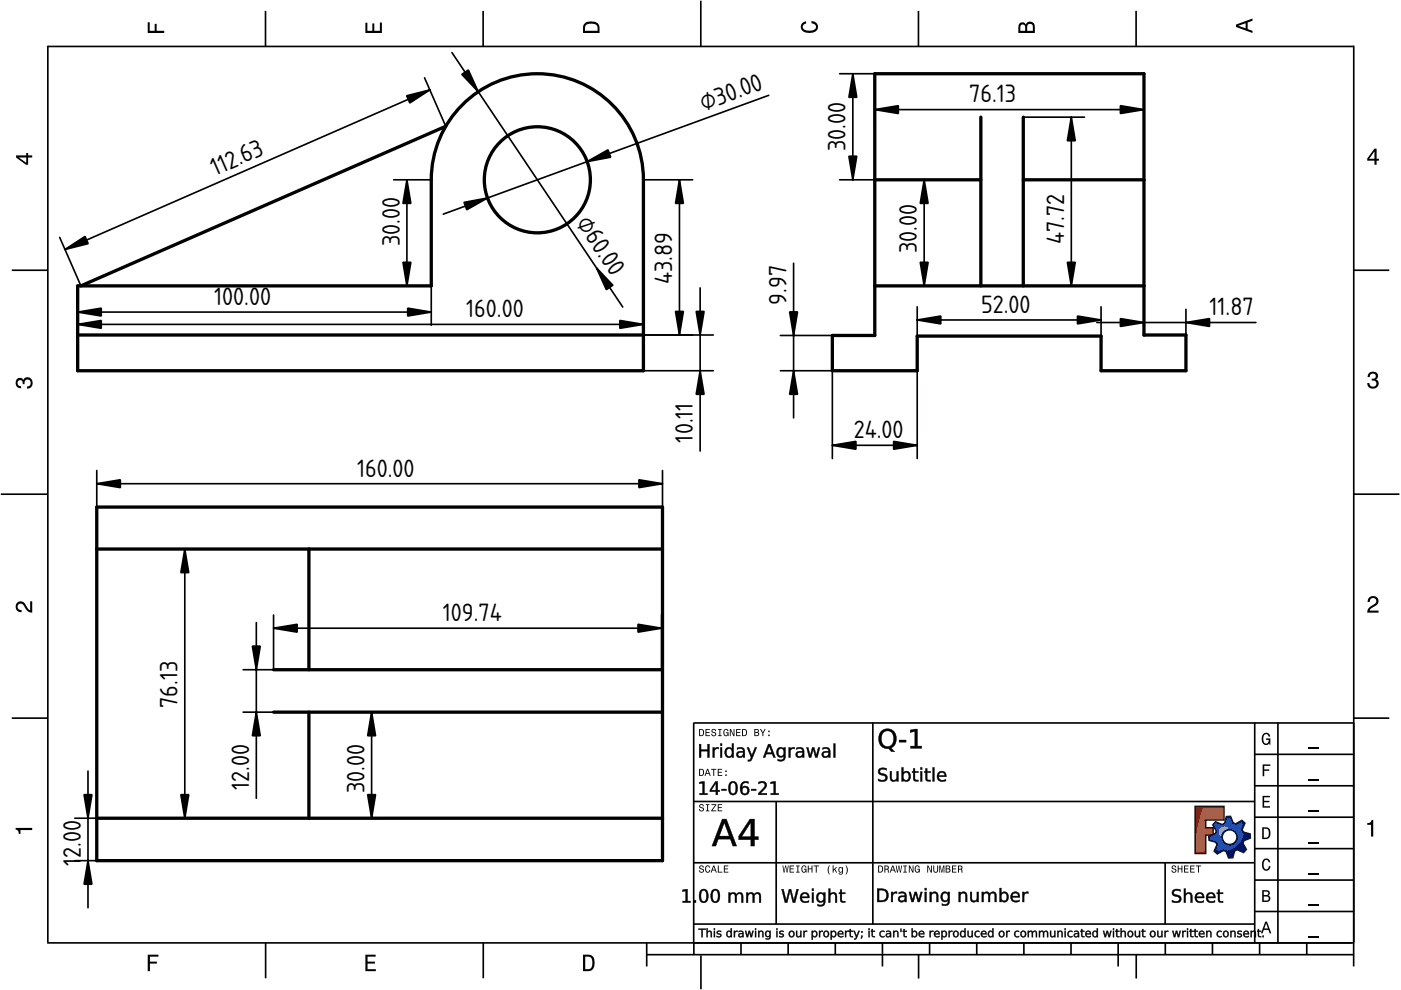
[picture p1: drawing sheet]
<svg xmlns="http://www.w3.org/2000/svg" width="297mm" height="210mm" viewBox="0 0 297 210" stroke-linecap="round" stroke-linejoin="round" font-family="sans-serif">
<defs><g id="words">
<g font-size="5">
<text x="149.1" y="23.6" transform="rotate(-20 149.1 23.6)">⌀30.00</text>
<text x="205.5" y="21.7">76.13</text>
<text x="179.3" y="32" transform="rotate(-90 179.3 32)">30.00</text>
<text x="45.6" y="37.3" transform="rotate(-24 45.6 37.3)">112.63</text>
<text x="122" y="47.4" transform="rotate(56 122 47.4)">⌀60.0</text>
<text x="84.7" y="52.2" transform="rotate(-90 84.7 52.2)">30.00</text>
<text x="194.4" y="53.7" transform="rotate(-90 194.4 53.7)">30.00</text>
<text x="225.6" y="51.8" transform="rotate(-90 225.6 51.8)">47.72</text>
<text x="45.4" y="64.6">100.00</text>
<text x="142.5" y="60.3" transform="rotate(-90 142.5 60.3)">43.89</text>
<text x="166.7" y="64.6" transform="rotate(-90 166.7 64.6)">9.97</text>
<text x="98.9" y="67.3">160.00</text>
<text x="208" y="66.3">52.00</text>
<text x="256.4" y="66.9">11.87</text>
<text x="146.9" y="93.8" transform="rotate(-90 146.9 93.8)">10.11</text>
<text x="181" y="92.9">24.00</text>
<text x="75.7" y="101">160.00</text>
<text x="93.9" y="131.7">109.74</text>
<text x="37.7" y="150.1" transform="rotate(-90 37.7 150.1)">76.13</text>
<text x="52.8" y="167.4" transform="rotate(-90 52.8 167.4)">12.00</text>
<text x="77.3" y="168.1" transform="rotate(-90 77.3 168.1)">30.00</text>
<text x="17.1" y="183.5" transform="rotate(-90 17.1 183.5)">1</text>
<text x="17.1" y="181.8" transform="rotate(-90 17.1 181.8)">2.00</text>
</g>
</g></defs>
<g fill="none" stroke="#000" stroke-width=".35">
<path d="M10.1 9.7v190.1M10.1 9.9h277M56.3 2.3v7.5M102.4 2.3v7.5M148.6 .1v9.8M194.7 2.3v7.5M240.9 2.3v7.5M287 9.7v195.2M2.5 57.3h7.5M287.1 57.3h7.4M.2 104.8h10M287 104.8h9.7"/>
<path d="M2.5 152.3h7.5M147 153.3h140.1M147.1 153.3v49.1M185.1 153.2v42.8M266 159.9h21M266 153.3v46.7M270.9 153.3v46.7M287.1 152.3h7.4M147 169.9h119M164.6 169.9v26M266 179.9h21M266 173.3h21"/>
<path d="M266 166.6h21M10 199.9h277.1M56.3 199.9v7.5M102.5 199.9v7.5M137.1 199.9v5M147 195.9h119M147 182.9h119M157.1 199.9v2.5M167.1 199.9v2.5M177.1 199.9v2.5M187.1 199.9v5M197.1 199.9v2.5"/>
<path d="M207.1 199.9v2.5M217.1 199.9v2.5M227.1 199.9v2.5M237.1 199.9v5M247 182.9v13M247.1 199.9v2.5M257.1 199.9v2.5M266 193.3h21M266 186.6h21M267.1 199.9v2.5M277.1 199.9v2.5M137.1 202.4h150"/>
<path d="M148.6 202.6v7.2M194.8 202.4v5.1M240.9 202.4v5.1"/>
</g>
<g fill="#000">
<path d="M31.3 4.7h.4v1.8h1.1v-1.4h.4v1.4h1.6v.5h-3.5z" fill-rule="evenodd"/>
<path d="M77.5 4.8h.4v1.7h1v-1.5h.5v1.5h1.1v-1.7h.5v2.2h-3.5z" fill-rule="evenodd"/>
<path d="M124.1 4.9a2.19 2.19 0 0 0-.5 2.1h3.5v-1.2a1.42 1.42 0 0 0-1.7-1.3zM124.3 5.2a2.14 2.14 0 0 1 2.3 .3l.1 1h-2.7l.1-1z" fill-rule="evenodd"/>
<path d="M170.1 4.9l.8-.4v.5a.7 .7 0 0 0-.7 .5 .7 .7 0 0 0 .3 .8 1.69 1.69 0 0 0 2.5-.6 .9 .9 0 0 0-.9-.8v-.5a1.24 1.24 0 0 1 1.3 1.1 1.24 1.24 0 0 1-1 1.4 2.22 2.22 0 0 1-2.5-.7l-.1-.5z" fill-rule="evenodd"/>
<path d="M216.1 5l-.2 .8v1.2h3.5v-1.3a.98 .98 0 0 0-.7-1.1 .98 .98 0 0 0-1.2 .6 .84 .84 0 0 0-1.4-.2zM216.4 5.3a.54 .54 0 0 1 .7-.1 .54 .54 0 0 1 .3 .6v.7h-1.1zM217.9 5.2a.62 .62 0 0 1 .7-.1 .62 .62 0 0 1 .4 .6v.8h-1.2z" fill-rule="evenodd"/>
<path d="M262.1 5.2v.5l3.5 1.3v-.5l-1.1-.3v-1.4l1.1-.4v-.5zM262.6 5.5l1.5-.6v1.1z" fill-rule="evenodd"/>
<path d="M3.4 32.9v.5l2.1 1.5h.5v-1.5h.8v-.5h-.8v-.5h-.4v.5zM4 33.4h1.6v1.1z" fill-rule="evenodd"/>
<path d="M291.4 31.5l-1.5 2.1v.5h1.5v.8h.5v-.8h.5v-.4h-.5v-2.2zM291.4 32.1v1.6h-1.1z" fill-rule="evenodd"/>
<path d="M3.6 80.4a.86 .86 0 0 1 1.4 .1 1.06 1.06 0 0 1 1.2-.5 1.06 1.06 0 0 1 .7 1.2 1.1 1.1 0 0 1-1.2 1.2v-.4a.71 .71 0 0 0 .8-1 .71 .71 0 0 0-1.3-.1v.6h-.4a.61 .61 0 0 0-.3-.8 .61 .61 0 0 0-.8 .2 .61 .61 0 0 0 .2 .8l.6 .2v.4a1.15 1.15 0 0 1-1.2-.6 1.15 1.15 0 0 1 .3-1.3z" fill-rule="evenodd"/>
<path d="M290.3 79.1a1.08 1.08 0 0 1 1.3-.2 1.08 1.08 0 0 1 .5 1.3l-.4 .2a1.06 1.06 0 0 1 .6 1.3 1.06 1.06 0 0 1-1.2 .7 1.1 1.1 0 0 1-1.2-1.2h.4a.71 .71 0 0 0 1 .8 .71 .71 0 0 0 .1-1.3h-.6v-.4a.61 .61 0 0 0 .8-.3 .61 .61 0 0 0-.2-.8 .61 .61 0 0 0-.8 .2l-.2 .5h-.4z" fill-rule="evenodd"/>
<path d="M3.6 127.8a1.22 1.22 0 0 1 2 .7l.4 .6 .4 .3v-1.9h.4v2.4a1.8 1.8 0 0 1-1.7-1.4 .71 .71 0 0 0-.9-.5 .71 .71 0 0 0-.5 .8 .71 .71 0 0 0 .9 .6v.4a1.18 1.18 0 0 1-1.2-.6 1.18 1.18 0 0 1 .2-1.4z" fill-rule="evenodd"/>
<path d="M290.3 126.7a1.18 1.18 0 0 1 1.9 .3 1.18 1.18 0 0 1-1 1.7l-.5 .3-.3 .5h1.9v.4h-2.4a1.8 1.8 0 0 1 1.4-1.7 .71 .71 0 0 0 .5-.9 .71 .71 0 0 0-.9-.5 .71 .71 0 0 0-.5 .8h-.4z" fill-rule="evenodd"/>
<path d="M148.2 154.6v1.5h.5a.77 .77 0 0 0 .6-.8 .77 .77 0 0 0-.6-.7zM148.4 154.8a.58 .58 0 0 1 .7 .5 .58 .58 0 0 1-.7 .6zM149.6 154.6v1.5h.9v-.2h-.7v-.5h.6v-.2h-.6v-.4h.7v-.2zM151 154.7a.53 .53 0 0 0 0 .6 .53 .53 0 0 0 .6 .2 .32 .32 0 0 1-.3 .5 .32 .32 0 0 1-.3-.4h-.2a.5 .5 0 0 0 .7 .5 .5 .5 0 0 0 .1-.8l-.4-.1a.28 .28 0 0 1-.1-.4 .28 .28 0 0 1 .4-.1 .28 .28 0 0 1 .1 .3h.2a.51 .51 0 0 0-.3-.4 .51 .51 0 0 0-.5 .1zM152.3 154.6v.2h.2v1.1h-.2v.2h.7v-.2h-.3v-1.1h.3v-.2zM153.5 154.7a.81 .81 0 0 0 .5 1.4l.3-.2 .2 .2v-.8h-.6v.1h.4l-.2 .5a.6 .6 0 0 1-.5-.6 .6 .6 0 0 1 .4-.6l.2 .3h.2l-.1-.3a.53 .53 0 0 0-.8 0zM154.7 154.6v1.5h.2v-1.3l.6 1.3h.2v-1.5h-.2v1.2l-.5-1.2zM156.1 154.6v1.5h.9v-.2h-.7v-.5h.6v-.2h-.6v-.4h.7v-.2zM157.3 154.6v1.5h.5a.77 .77 0 0 0 .6-.8 .77 .77 0 0 0-.6-.7zM157.5 154.8a.58 .58 0 0 1 .7 .5 .58 .58 0 0 1-.7 .6zM159.9 154.6v1.5h.6a.42 .42 0 0 0 .5-.3 .42 .42 0 0 0-.3-.5l.2-.2-.1-.4zM160.1 154.8h.3a.23 .23 0 0 1 .3 .2 .23 .23 0 0 1-.3 .2h-.3zM160.1 155.4h.4a.26 .26 0 0 1 .3 .2 .26 .26 0 0 1-.3 .3h-.4zM161.1 154.6l.5 .9v.6h.2v-.6l.5-.9h-.2l-.4 .7-.3-.7zM162.9 155.8v.3h.3v-.3zM162.9 154.9v.3h.3v-.3z" fill-rule="evenodd"/>
<path d="M267.8 155.7a.85 .85 0 0 1 .9-.3 .85 .85 0 0 1 .6 .8h-.3l-.1-.3a.49 .49 0 0 0-.4-.3 .49 .49 0 0 0-.5 .3 1.2 1.2 0 0 0 .4 1.8 .66 .66 0 0 0 .6-.8h-.6v-.3h.9v1.3h-.1l-.1-.3-.3 .3a.85 .85 0 0 1-1.2-.7v-1.1z" fill-rule="evenodd"/>
<path d="M3.3 175.5h3.5v.5h-2.5v.8h-.3a.77 .77 0 0 0-.7-.9z" fill-rule="evenodd"/>
<path d="M148.4 170.6a.53 .53 0 0 0 0 .6 .53 .53 0 0 0 .6 .2 .32 .32 0 0 1-.3 .5 .32 .32 0 0 1-.3-.4h-.2a.5 .5 0 0 0 .7 .6 .5 .5 0 0 0 .1-.9l-.4-.1a.28 .28 0 0 1-.1-.4 .28 .28 0 0 1 .4-.1 .28 .28 0 0 1 .1 .4h.2a.51 .51 0 0 0-.3-.5 .51 .51 0 0 0-.5 .1zM149.7 170.5v.2h.2v1.1h-.2v.2h.7v-.2h-.3v-1.1h.3v-.2zM150.8 170.5v.2h.8l-.8 1.3h1.1v-.2h-.9l.9-1.3zM152.2 170.5v1.5h.9v-.2h-.7v-.5h.6v-.2h-.6v-.4h.7v-.2z" fill-rule="evenodd"/>
<path d="M148.2 163v1.5h.5a.77 .77 0 0 0 .6-.7 .77 .77 0 0 0-.6-.8zM148.4 163.2a.57 .57 0 0 1 .7 .6 .57 .57 0 0 1-.7 .5zM149.9 163l-.5 1.5h.2l.1-.4h.6l.2 .4h.2l-.6-1.5zM150 163.2l.3 .7h-.5zM150.8 163v.2h.4v1.3h.2v-1.3h.5v-.2zM152.2 163v1.5h.9v-.2h-.7v-.5h.6v-.2h-.6v-.4h.7v-.2zM153.8 164.2v.3h.3v-.3zM153.8 163.4v.3h.3v-.3z" fill-rule="evenodd"/>
<path d="M253.4 171h6.1v2.8h-3.9v1.7h1.6v1.5h-1.6v4h-2.2z" fill-rule="evenodd"/>
<path d="M257.7 174.3l-.5 .6 .7 1.3-.2 .6-1.4 .5v.9l1.5 .4 .3 .5-.7 1.4 .7 .5 1.3-.7 .6 .2 .5 1.4 .9-.1 .3-1.4 .6-.3 1.4 .6 .5-.6-.7-1.3 .2-.6 1.4-.5-.1-.9-1.4-.4-.3-.5 .6-1.4-.6-.6-1.3 .8-.6-.2-.5-1.4h-.9l-.4 1.5-.5 .2zM259.1 177.5a1.6 1.6 0 0 1 3.2 0 1.6 1.6 0 0 1-3.2 0z" fill-rule="evenodd"/>
<path d="M267.7 168.7h1.5v.3h-1.2v.8h1.1v.3h-1.1v.8h1.3v.3h-1.6z" fill-rule="evenodd"/>
<path d="M267.7 162.1h1.6v.3h-1.3v.7h1.1v.3h-1.1v1.2h-.3z" fill-rule="evenodd"/>
<path d="M267.6 175.4v2.5h.8a1.37 1.37 0 0 0 .7-2.2 1.56 1.56 0 0 0-1.5-.3zM267.9 175.7a.98 .98 0 0 1 1.2 .7 .98 .98 0 0 1-.7 1.2h-.5z" fill-rule="evenodd"/>
<path d="M289.9 174.5a.77 .77 0 0 0 .9-.6h.4v3.5h-.5v-2.5h-.8z" fill-rule="evenodd"/>
<path d="M148.4 183.6a.53 .53 0 0 0 0 .6 .53 .53 0 0 0 .6 .2 .32 .32 0 0 1-.3 .5 .32 .32 0 0 1-.3-.4h-.2a.5 .5 0 0 0 .7 .6 .5 .5 0 0 0 .1-.9l-.4-.1a.28 .28 0 0 1-.1-.4 .28 .28 0 0 1 .4-.1 .28 .28 0 0 1 .1 .4h.2a.51 .51 0 0 0-.3-.5 .51 .51 0 0 0-.5 .1zM149.6 183.7l-.1 .2a.67 .67 0 0 0 .1 .9 .67 .67 0 0 0 .8 .1l.2-.4h-.2l-.2 .3a.6 .6 0 0 1-.5-.5 .6 .6 0 0 1 .4-.6l.3 .3h.2l-.2-.4a.5 .5 0 0 0-.8 .1zM151.2 183.5l-.5 1.5h.2l.1-.4h.6l.2 .4h.2l-.6-1.5zM151.3 183.7l.3 .7h-.5zM152.2 183.5v1.5h1v-.2h-.8v-1.3zM153.5 183.5v1.5h.9v-.2h-.7v-.5h.6v-.2h-.6v-.4h.7v-.2z" fill-rule="evenodd"/>
<path d="M165.9 183.5l.3 1.5h.1l.3-1.3 .2 1.3h.2l.2-1.5h-.1l-.2 1.3-.2-1.3h-.2l-.2 1.3-.2-1.3zM167.4 183.5v1.5h1v-.2h-.8v-.5h.7v-.2h-.7v-.4h.7v-.2zM168.8 183.5v.2h.3v1.1h-.3v.2h.7v-.2h-.2v-1.1h.2v-.2zM170.1 183.7a.82 .82 0 0 0 .5 1.3l.3-.2 .1 .2v-.8h-.5v.2h.3l-.2 .4a.6 .6 0 0 1-.5-.5 .6 .6 0 0 1 .5-.6l.2 .3h.2l-.2-.4a.53 .53 0 0 0-.7 .1zM171.3 183.5v1.5h.2v-.7h.6v.7h.2v-1.5h-.2v.6h-.6v-.6zM172.5 183.5v.2h.5v1.3h.2v-1.3h.4v-.2zM175.8 183.5a1.35 1.35 0 0 0 .2 1.9 1.84 1.84 0 0 1 0-1.9zM176.5 183.5v1.5h.2v-.4l.2-.2 .4 .6h.2l-.4-.7 .4-.5h-.2l-.6 .6v-.9zM177.9 184a.59 .59 0 0 0-.2 .7 .59 .59 0 0 0 .7 .3l.1-.2a.31 .31 0 0 1-.1 .5 .31 .31 0 0 1-.4-.2h-.2a.47 .47 0 0 0 .5 .4 .47 .47 0 0 0 .4-.5v-1.2h-.2v.2l-.3-.2zM178 184.1l.1-.1a.42 .42 0 0 1 .4 .4 .42 .42 0 0 1-.4 .5l-.1-.3zM179.3 183.5a1.85 1.85 0 0 1 0 1.9 1.22 1.22 0 0 0 0-1.9z" fill-rule="evenodd"/>
<path d="M186.2 183.5v1.5h.5a.77 .77 0 0 0 .6-.7 .77 .77 0 0 0-.6-.8zM186.4 183.7a.58 .58 0 0 1 .6 .6 .58 .58 0 0 1-.6 .5zM187.5 183.5v1.5h.2v-.6a.45 .45 0 0 1 .5 .1 .45 .45 0 0 1 .1 .5h.2l-.2-.7a.42 .42 0 0 0 .1-.5 .42 .42 0 0 0-.4-.3zM187.7 183.7h.2a.26 .26 0 0 1 .4 .3 .26 .26 0 0 1-.4 .2h-.2zM189.2 183.5l-.6 1.5h.2l.2-.4h.6l.1 .4h.2l-.5-1.5zM189.3 183.7l.2 .7h-.4zM189.9 183.5l.3 1.5h.2l.2-1.3 .2 1.3h.2l.3-1.5h-.2l-.2 1.3-.2-1.3h-.2l-.2 1.3-.2-1.3zM191.5 183.5v.2h.3v1.1h-.3v.2h.8v-.2h-.3v-1.1h.3v-.2zM192.7 183.5v1.5h.2v-1.2l.5 1.2h.3v-1.5h-.2v1.2l-.6-1.2zM194.1 183.7a.81 .81 0 0 0 .5 1.3l.3-.2 .1 .2v-.8h-.5v.2h.3l-.2 .4a.6 .6 0 0 1-.5-.5 .6 .6 0 0 1 .5-.6l.2 .3h.2l-.2-.4a.53 .53 0 0 0-.7 .1zM196.6 183.5v1.5h.2v-1.2l.6 1.2h.2v-1.5h-.2v1.2l-.6-1.2zM197.9 183.5v.9a.52 .52 0 0 0 .5 .6 .52 .52 0 0 0 .5-.6v-.9h-.2v.9a.33 .33 0 0 1-.3 .5 .33 .33 0 0 1-.3-.5v-.9zM199.2 183.5v1.5h.1v-1.4l.3 1.4h.2l.3-1.4v1.4h.1v-1.5h-.2l-.3 1.3-.3-1.3zM200.5 183.5v1.5h.6a.42 .42 0 0 0 .4-.3 .42 .42 0 0 0-.2-.5l.2-.2-.1-.4zM200.7 183.7h.3a.23 .23 0 0 1 .3 .2 .23 .23 0 0 1-.3 .2h-.3zM200.7 184.3h.3a.26 .26 0 0 1 .3 .3 .26 .26 0 0 1-.3 .2h-.3zM201.8 183.5v1.5h1v-.2h-.8v-.5h.7v-.2h-.7v-.4h.8v-.2zM203.1 183.5v1.5h.2v-.6a.45 .45 0 0 1 .5 .1 .45 .45 0 0 1 .1 .5h.2l-.2-.7a.42 .42 0 0 0 .1-.5 .42 .42 0 0 0-.4-.3zM203.3 183.7h.3a.26 .26 0 0 1 .3 .3 .26 .26 0 0 1-.4 .2h-.2z" fill-rule="evenodd"/>
<path d="M248.5 183.6a.53 .53 0 0 0 0 .6 .53 .53 0 0 0 .6 .2 .32 .32 0 0 1-.2 .5 .32 .32 0 0 1-.3-.4h-.2a.5 .5 0 0 0 .6 .6 .5 .5 0 0 0 .2-.9l-.4-.1a.28 .28 0 0 1-.1-.4 .28 .28 0 0 1 .3-.1 .28 .28 0 0 1 .2 .4h.2a.51 .51 0 0 0-.3-.5 .51 .51 0 0 0-.6 .1zM249.7 183.5v1.5h.2v-.7h.6v.7h.2v-1.5h-.2v.6h-.6v-.6zM251 183.5v1.5h1v-.2h-.8v-.5h.7v-.2h-.7v-.4h.8v-.2zM252.3 183.5v1.5h1v-.2h-.8v-.5h.7v-.2h-.7v-.4h.8v-.2zM253.5 183.5v.2h.5v1.3h.2v-1.3h.5v-.2z" fill-rule="evenodd"/>
<path d="M268.3 195.4l-1 2.5h.4l.2-.7h1l.3 .7h.3l-.9-2.5zM268.4 195.8l.4 1.1h-.7z" fill-rule="evenodd"/>
<path d="M267.6 188.7v2.5h1a.7 .7 0 0 0 .7-.5 .7 .7 0 0 0-.4-.8 .61 .61 0 0 0 .3-.8 .61 .61 0 0 0-.7-.4zM267.9 189h.6a.38 .38 0 0 1 .4 .4 .38 .38 0 0 1-.5 .4h-.5zM267.9 190.1h.6a.44 .44 0 0 1 .5 .4 .44 .44 0 0 1-.5 .4h-.6z" fill-rule="evenodd"/>
<path d="M267.8 182.3a.85 .85 0 0 1 .9-.3 .85 .85 0 0 1 .6 .8h-.3l-.1-.2a.47 .47 0 0 0-.4-.3 .47 .47 0 0 0-.4 .3 1.21 1.21 0 0 0 .4 1.7 .64 .64 0 0 0 .5-.7h.4a.89 .89 0 0 1-.8 1 .89 .89 0 0 1-1-.7v-1.1z" fill-rule="evenodd"/>
<path d="M31.3 202.4h2.3v.4h-1.8v1.1h1.5v.4h-1.5v1.6h-.5z" fill-rule="evenodd"/>
<path d="M77.5 202.4h2.1v.4h-1.7v1.1h1.6v.4h-1.6v1.2h1.8v.4h-2.2z" fill-rule="evenodd"/>
<path d="M123.6 202.4v3.5h1.2a1.42 1.42 0 0 0 1.3-1.7 1.38 1.38 0 0 0-1.3-1.8zM124.1 202.8l1 .1a1.89 1.89 0 0 1 0 2.5l-1 .1z" fill-rule="evenodd"/>
</g>
<path d="M277.3 158.6h2.2M277.3 178.6h2.2M277.3 172h2.2M277.3 165.3h2.2M277.3 198.6h2.2M277.3 192h2.2M277.3 185.3h2.2" fill="none" stroke="#000" stroke-width=".25"/>
<g fill="#000">
<path d="M148.2 157.8h.4v1.1h1.4v-1.1h.4v2.8h-.4v-1.3h-1.4v1.3h-.4zM151.1 158.5h.4v.3l.4-.3h.5v.3a.62 .62 0 0 0-.7 .1 .62 .62 0 0 0-.2 .6v1.1h-.4zM152.7 158.5h.4v2.1h-.4zM152.7 157.7h.4v.4h-.4zM153.9 158.7l.6-.3 .4 .1 .3 .3v-1.1h.3v2.9h-.3v-.3a.87 .87 0 0 1-1.1 .3 .87 .87 0 0 1-.4-1.1zM154.3 158.8a.8 .8 0 0 0-.3 1 .8 .8 0 0 0 .9 .5 .8 .8 0 0 0 .3-1 .8 .8 0 0 0-.9-.5zM156.6 159.6a.48 .48 0 0 0 .2 .8 .48 .48 0 0 0 .7-.4l.1-.5zM156.3 158.6a1.02 1.02 0 0 1 1.6 .8v1.2h-.3v-.3a.75 .75 0 0 1-1 .4 .75 .75 0 0 1-.4-.9 .75 .75 0 0 1 .9-.5h.5a.76 .76 0 0 0-1.3-.4zM158.4 158.5h.3l.7 1.6 .7-1.6h.3l-1 2.5-.3 .4h-.5v-.3l.4-.1 .2-.4zM163.1 158.2l-.5 1.4h1zM162.9 157.8h.4l1.1 2.8h-.4l-.3-.7h-1.2l-.3 .7h-.4zM165.2 158.9a.76 .76 0 0 0-.2 1 .76 .76 0 0 0 .9 .3 .74 .74 0 0 0 .3-1 .74 .74 0 0 0-1-.3zM164.9 158.7l.6-.3 .4 .1 .3 .3v-.3h.3v1.8a1.07 1.07 0 0 1-1.6 1v-.3a.78 .78 0 0 0 .9 .1 .78 .78 0 0 0 .4-.9 .86 .86 0 0 1-1.1 .3 .86 .86 0 0 1-.5-1zM167.2 158.5h.4v.3l.4-.3h.5v.3a.62 .62 0 0 0-.7 .1 .62 .62 0 0 0-.2 .6v1.1h-.4zM169.2 159.6a.48 .48 0 0 0 .2 .8 .48 .48 0 0 0 .7-.4v-.5zM168.9 158.6a1.02 1.02 0 0 1 1.6 .8v1.2h-.4v-.3a.75 .75 0 0 1-.9 .4 .75 .75 0 0 1-.5-.9 .75 .75 0 0 1 1-.5h.4a.76 .76 0 0 0-1.2-.4zM171 158.5h.3l.5 1.6 .4-1.6h.4l.5 1.6 .4-1.6h.3l-.5 2.1h-.4l-.5-1.7-.4 1.7h-.4zM174.7 159.6a.48 .48 0 0 0 .2 .8 .48 .48 0 0 0 .7-.4l.1-.5zM174.4 158.6a1.02 1.02 0 0 1 1.6 .8v1.2h-.3v-.3a.75 .75 0 0 1-1 .4 .75 .75 0 0 1-.4-.9 .75 .75 0 0 1 .9-.5h.5a.76 .76 0 0 0-1.3-.4zM176.7 157.7h.4v2.9h-.4z"/>
<path d="M148.2 157.7h.5v1.2h1.3v-1.2h.4v2.9h-.4v-1.3h-1.4l.1 1.3h-.5zM148.2 157.8v2.8h.4v-1.4h1.5l-.1 1.4h.4v-2.8h-.4l.1 1.2h-1.5v-1.2zM151.1 158.4h.4v.4l.2-.3 .7-.1-.1 .5a.57 .57 0 0 0-.6 0 .57 .57 0 0 0-.2 .6v1.1h-.4zM151.1 158.5v2.1h.4l-.1-1.1a.62 .62 0 0 1 .3-.7 .62 .62 0 0 1 .7 0l-.1-.3a.78 .78 0 0 0-.9 .5l.1-.5zM152.7 158.4h.4v2.2h-.4zM152.7 158.5v2.1h.4v-2.1zM152.7 157.6h.4v.5h-.4zM152.7 157.7v.4h.4v-.4zM153.9 158.7a.78 .78 0 0 1 1.3 .1v-1.2h.4v3h-.4v-.3a.84 .84 0 0 1-.9 .4 .84 .84 0 0 1-.7-.8v-.7zM153.9 158.8a1.04 1.04 0 0 0-.2 1.2 1.04 1.04 0 0 0 1.2 .5l.3-.4v.5h.3v-2.9h-.3v1.3a.76 .76 0 0 0-1.3-.2zM154.3 158.9a.76 .76 0 0 0-.3 .9 .76 .76 0 0 0 .9 .4 .76 .76 0 0 0 .3-.9 .76 .76 0 0 0-.9-.4zM154.3 158.8a.84 .84 0 0 1 1 .5 .84 .84 0 0 1-.5 1.1 .88 .88 0 0 1-.9-.6 .88 .88 0 0 1 .4-1zM156.7 159.7a.44 .44 0 0 0 .1 .6 .44 .44 0 0 0 .6-.3l.2-.5zM156.5 159.7l1.1-.2a.62 .62 0 0 1-.4 .8 .62 .62 0 0 1-.8-.3zM156.2 158.6a1.18 1.18 0 0 1 1.7 .5l.1 1.5h-.5l.1-.3a.77 .77 0 0 1-1 .4 .77 .77 0 0 1-.5-1 .77 .77 0 0 1 1-.5l.5 .1a.79 .79 0 0 0-1.4-.3zM156.3 158.6v.3a.7 .7 0 0 1 .8-.3 .7 .7 0 0 1 .5 .7h-.5a.71 .71 0 0 0-.9 .5 .71 .71 0 0 0 .4 .8 .71 .71 0 0 0 .9-.3l.1-.2v.5h.3v-1.2a.98 .98 0 0 0-.6-.9 .98 .98 0 0 0-1 .1zM158.3 158.4h.5l.6 1.7 .6-1.7h.5l-1 2.4a.68 .68 0 0 1-1 .6v-.3a.51 .51 0 0 0 .7-.5zM158.4 158.5l.9 2.1-.3 .5h-.4v.3a.72 .72 0 0 0 .9-.6l.9-2.3h-.3l-.7 1.8-.7-1.8zM163.1 158.2l-.5 1.4h1zM163.1 158l.6 1.6h-1.2zM162.9 157.7h.5l1.1 2.9h-.5l-.3-.7h-1.2l-.3 .7h-.5zM162.9 157.8l-1.1 2.8h.4l.2-.8h1.4l.2 .8h.4l-1.1-2.8zM165.2 159a.72 .72 0 0 0-.1 .8 .72 .72 0 0 0 .8 .4 .7 .7 0 0 0 .3-1 .7 .7 0 0 0-1-.2zM165.1 158.9a.79 .79 0 0 1 1.2 .4 .79 .79 0 0 1-.7 1.1 .88 .88 0 0 1-.5-1.5zM164.8 158.7a.78 .78 0 0 1 1.4 .1l-.1-.4h.5v1.9a1.14 1.14 0 0 1-1.8 1v-.4a.75 .75 0 0 0 .9 .1 .75 .75 0 0 0 .4-.8h.1a.84 .84 0 0 1-.9 .4 .84 .84 0 0 1-.7-.8v-.6zM164.9 158.8a1.02 1.02 0 0 0-.2 1.2 1.02 1.02 0 0 0 1.2 .5l.3-.4a.82 .82 0 0 1-.3 1 .82 .82 0 0 1-1-.1v.3a1.03 1.03 0 0 0 1.6-1v-1.8h-.3v.5a.77 .77 0 0 0-1.3-.2zM167.2 158.4h.4v.4l.2-.3 .7-.1-.1 .5a.57 .57 0 0 0-.6 0 .57 .57 0 0 0-.2 .6v1.1h-.4zM167.2 158.5v2.1h.4l-.1-1.1a.62 .62 0 0 1 .3-.7 .62 .62 0 0 1 .7 0l-.1-.3a.78 .78 0 0 0-.9 .5l.1-.5zM169.2 159.7a.44 .44 0 0 0 .2 .6 .44 .44 0 0 0 .6-.3l.1-.5zM169.1 159.7l1-.2a.62 .62 0 0 1-.3 .8 .62 .62 0 0 1-.8-.3zM168.8 158.6a1.18 1.18 0 0 1 1.7 .5v1.5h-.4v-.3a.77 .77 0 0 1-.9 .4 .77 .77 0 0 1-.5-1 .77 .77 0 0 1 1-.5l.4 .1a.79 .79 0 0 0-1.3-.3zM168.9 158.6v.3a.7 .7 0 0 1 .8-.3 .7 .7 0 0 1 .4 .7h-.4a.71 .71 0 0 0-.9 .5 .71 .71 0 0 0 .4 .8 .71 .71 0 0 0 .9-.3l.1-.2-.1 .5h.4l-.1-1.2a.98 .98 0 0 0-.5-.9 .98 .98 0 0 0-1 .1zM170.9 158.4h.5l.4 1.7 .4-1.7h.5l.4 1.7 .4-1.7h.4l-.6 2.2h-.5l-.4-1.7-.4 1.7h-.5zM171 158.5l.6 2.1h.4l.4-1.9 .5 1.9h.4l.5-2.1h-.3l-.4 1.8-.5-1.8h-.4l-.4 1.8-.5-1.8zM174.8 159.7a.44 .44 0 0 0 .2 .6 .44 .44 0 0 0 .6-.3l.1-.5zM174.6 159.7l1.1-.2a.62 .62 0 0 1-.4 .8 .62 .62 0 0 1-.8-.3zM174.3 158.6a1.18 1.18 0 0 1 1.7 .5l.1 1.5h-.5l.1-.3a.77 .77 0 0 1-1 .4 .77 .77 0 0 1-.5-1 .77 .77 0 0 1 1-.5l.5 .1a.79 .79 0 0 0-1.4-.3zM174.4 158.6v.3a.7 .7 0 0 1 .8-.3 .7 .7 0 0 1 .5 .7h-.5a.71 .71 0 0 0-.9 .5 .71 .71 0 0 0 .4 .8 .71 .71 0 0 0 .9-.3l.1-.2v.5h.3v-1.2a.98 .98 0 0 0-.6-.9 .98 .98 0 0 0-1 .1zM176.7 157.6h.4v3h-.4zM176.7 157.7v2.9h.4v-2.9z"/>
<path d="M187.4 155.2a1.89 1.89 0 0 0 .5 3.1 1.47 1.47 0 0 0 1.5-2 1.27 1.27 0 0 0-.6-1.2 1.27 1.27 0 0 0-1.4 .1zM186.8 155.1a1.96 1.96 0 0 1 2.5-.2 1.96 1.96 0 0 1 .7 2.4l-.4 .8-.7 .5 .8 .8h-.7l-.6-.7a1.93 1.93 0 0 1-2.1-2.5zM190.6 156.9h1.5v.5h-1.5zM193 154.8l1.5-.2v3.6h.9v.5h-2.3v-.5h.9v-3.1l-1 .2z"/>
<path d="M187.4 155.2a1.85 1.85 0 0 0 .5 3 1.43 1.43 0 0 0 1.5-1.9 1.23 1.23 0 0 0-.7-1.2 1.23 1.23 0 0 0-1.3 .1zM187.4 155.2a1.37 1.37 0 0 1 1.6 0 1.37 1.37 0 0 1 .5 1.4 1.38 1.38 0 0 1-1.3 1.7 1.38 1.38 0 0 1-1.4-1.7l.1-.7zM186.8 155.1a2.01 2.01 0 0 1 2.5-.3 2.01 2.01 0 0 1 .7 2.5l-.4 .8-.7 .5 .9 .8h-.8l-.6-.7a1.81 1.81 0 0 1-2.2-2.1l.2-.9zM186.8 155.1a2.12 2.12 0 0 0-.4 2.2 2.12 2.12 0 0 0 1.8 1.4h.2l.6 .7h.7l-.8-.8a2.18 2.18 0 0 0 1.1-2.1 2.18 2.18 0 0 0-1.4-1.9h-.4a1.7 1.7 0 0 0-1.4 .5zM190.6 156.9h1.5v.5h-1.5zM190.6 156.9v.5h1.5v-.5zM192.9 154.8l1.7-.3-.1 3.7 1-.1v.6h-2.5v-.6l1 .1v-3.1l-1.1 .2zM193 154.8v.5l1-.3v3.2h-.9v.5h2.3v-.5h-.9v-3.6z"/>
<path d="M148.3 165.8l1-.1v2.5h.7v.3h-1.7v-.3h.7v-2.2l-.7 .2zM151.8 166l-1 1.5h1zM151.7 165.7h.5v1.8h.4v.4h-.4v.6h-.4v-.6h-1.3v-.4zM153 167.3h1v.3h-1zM155.1 166.1a1.92 1.92 0 0 0 .1 2.1l.2 .1a1.32 1.32 0 0 0 .5-1.8l-.3-.5zM154.9 165.8a.97 .97 0 0 1 1 0 .97 .97 0 0 1 .5 1 1.27 1.27 0 0 1-1.3 1.7 1.89 1.89 0 0 1-.2-2.7zM157.3 167.6a.62 .62 0 0 0 1.2 0 .62 .62 0 0 0-1.2 0zM157.4 165.9l.4-.2h.6l.3 .1v.3a.89 .89 0 0 0-1 0 .89 .89 0 0 0-.4 .9 .93 .93 0 0 1 1.4 .1 .93 .93 0 0 1-.3 1.4 .93 .93 0 0 1-1.3-.5 1.97 1.97 0 0 1 .3-2.1zM159.3 167.3h1v.3h-1zM160.8 165.8a1.07 1.07 0 0 1 1.1-.1 1.07 1.07 0 0 1 .6 .9l-.2 .5-1.1 1.1h1.4v.3h-1.8v-.3l.6-.6a1.22 1.22 0 0 0 .6-1.5 1.13 1.13 0 0 0-1.2 .1zM163.4 165.8l1-.1v2.5h.7v.3h-1.7v-.3h.7v-2.2l-.7 .2z"/>
<path d="M148.2 165.8l1.2-.1-.1 2.5h.7v.4h-1.7v-.4h.7v-2.1l-.8 .1zM148.3 165.8v.4l.7-.2v2.2h-.7v.3h1.7v-.3h-.7v-2.5zM151.7 166l-.8 1.6 .9-.1zM151.8 165.9v1.7h-1.1zM151.7 165.7h.5v1.8h.4v.4h-.4v.7h-.5l.1-.7h-1.3v-.4zM151.7 165.7l-1.2 1.8v.4l1.3-.1v.7h.4l-.1-.7 .5 .1v-.4l-.5 .1 .1-1.9zM152.9 167.3h1.1v.4h-1.1zM153 167.3v.3h1v-.3zM155.1 166.1a1.91 1.91 0 0 0 .1 2.1h.2a1.28 1.28 0 0 0 .5-1.7l-.3-.5zM155.1 166l.3-.1a1.35 1.35 0 0 1 .6 1.9 .62 .62 0 0 1-.8 .5 .62 .62 0 0 1-.4-.8v-1zM154.9 165.8a1.01 1.01 0 0 1 1.1 0 1.01 1.01 0 0 1 .4 1 1.31 1.31 0 0 1-1.3 1.8 1.93 1.93 0 0 1-.2-2.8zM154.9 165.8a1.91 1.91 0 0 0 .2 2.7 1.07 1.07 0 0 0 1.2-1.4 1.03 1.03 0 0 0-.3-1.1 1.03 1.03 0 0 0-1.1-.2zM157.4 167.6a.57 .57 0 0 0 1.1 0 .57 .57 0 0 0-1.1 0zM157.3 167.6a.67 .67 0 0 1 1.3 0 .67 .67 0 0 1-1.3 0zM157.4 165.8a1.28 1.28 0 0 1 1.3 0v.4a.87 .87 0 0 0-.9-.1 .87 .87 0 0 0-.5 .9 .87 .87 0 0 1 .9-.4 .87 .87 0 0 1 .7 .7 1.02 1.02 0 0 1-.9 1.3 1.02 1.02 0 0 1-1.1-1.1l.1-1zM157.3 166.1a1.75 1.75 0 0 0 .3 2.4 .9 .9 0 0 0 1.2-.4 .9 .9 0 0 0-.4-1.2 .9 .9 0 0 0-1.2 .3 .93 .93 0 0 1 .4-1.1 .93 .93 0 0 1 1.1 0v-.3a1.49 1.49 0 0 0-1.4 .3zM159.2 167.3h1.2v.4h-1.2zM159.3 167.3v.3h1v-.3zM160.8 165.8a1.11 1.11 0 0 1 1.1-.1 1.11 1.11 0 0 1 .7 .9l-.3 .6-1.1 1h1.4v.4l-1.9-.1a2.08 2.08 0 0 1 1.1-1.4 .6 .6 0 0 0 .2-.9 .6 .6 0 0 0-.9-.1l-.3 .2zM160.8 165.8v.4a.78 .78 0 0 1 .8-.3 .78 .78 0 0 1 .6 .7l-1.4 1.6v.3h1.8v-.3h-1.5l1.1-1.1a.87 .87 0 0 0 .1-1.2 .87 .87 0 0 0-1.2-.1zM163.3 165.8l1.2-.1-.1 2.5h.7v.4h-1.7v-.4h.7v-2.1l-.8 .1zM163.4 165.8v.4l.7-.2v2.2h-.7v.3h1.7v-.3h-.7v-2.5z"/>
<path d="M153.6 174.4l-1.1 2.9h2.1zM153.1 173.7h.9l2.2 5.7h-.8l-.5-1.5h-2.6l-.5 1.5h-.9zM159.2 174.3l-2 3.1h2zM159 173.7h1v3.7h.8v.6h-.8v1.4h-.8v-1.4h-2.6v-.7z"/>
<path d="M153.5 174.4l-1 2.9h2.1zM153.6 174.3l1.1 3h-2.2zM153.1 173.6h.9l2.2 5.8h-.9l-.4-1.5h-2.6l-.5 1.5h-.9zM153.1 173.7l-2.2 5.7h.9l.5-1.5h2.6l.5 1.5h.8l-2.2-5.7zM159.2 174.3l-1.9 3.1h1.9zM159.2 174.2v3.2h-2zM159 173.6h1v3.8l.8-.1v.8l-.8-.1v1.4h-.8v-1.4l-2.6 .1v-.8zM159 173.7l-2.4 3.6v.7h2.6v1.4h.8l-.1-1.4h.9v-.6h-.9l.1-3.7z"/>
<path d="M186.4 163l.5-.2h.7l.4 .1v.4a.8 .8 0 0 0-.9-.2 .8 .8 0 0 0-.5 .6l.2 .2a1.36 1.36 0 0 1 1.4 1 1.28 1.28 0 0 1-2 .6v-.4l.3 .2a.76 .76 0 0 0 .8 .1 .76 .76 0 0 0 .4-.7l-.2-.2a1.36 1.36 0 0 1-1.3-.9zM188.7 163.5h.3v1.3a.55 .55 0 0 0 .6 .6 .55 .55 0 0 0 .5-.7v-1.2h.4v2.2h-.4v-.4a.77 .77 0 0 1-.9 .4 .77 .77 0 0 1-.5-.9zM191.8 163.9a.8 .8 0 0 0-.3 1 .8 .8 0 0 0 .9 .4 .8 .8 0 0 0 .3-1 .8 .8 0 0 0-.9-.4zM191.2 162.7h.3v1.2a.87 .87 0 0 1 1.1-.3 .87 .87 0 0 1 .5 1 .87 .87 0 0 1-.5 1 .87 .87 0 0 1-1.1-.3v.4h-.3zM193.6 162.9h.4v.6h.7v.3h-.7v1.4l.2 .2h.5v.3l-.8-.1-.2-.2-.1-1.6h-.2v-.3h.2zM195.2 163.5h.3v2.2h-.3zM195.2 162.7h.3v.5h-.3zM196.2 162.9h.4v.6h.7v.3h-.7v1.4l.2 .2h.5v.3l-.8-.1-.2-.2-.1-1.6h-.2v-.3h.2zM197.7 162.7h.4v3h-.4zM198.9 163.8a.98 .98 0 0 1 1.2-.2 .98 .98 0 0 1 .5 1.1h-1.6a.9 .9 0 0 0 1.5 .5v.4a1.19 1.19 0 0 1-1.5-.2 1.19 1.19 0 0 1-.1-1.6zM199.2 164l-.2 .4h1.3a.6 .6 0 0 0-.4-.6 .6 .6 0 0 0-.7 .2z"/>
<path d="M186.4 163a1.74 1.74 0 0 1 1.6-.1v.4a.76 .76 0 0 0-.8-.2 .76 .76 0 0 0-.6 .6l.7 .4a.88 .88 0 0 1 .9 1 .88 .88 0 0 1-1.1 .7l-1-.2 .1-.5a.97 .97 0 0 0 1.5-.2l-.1-.3-.4-.2a.85 .85 0 0 1-1-.4 .85 .85 0 0 1 .2-1zM186.5 163a.73 .73 0 0 0-.2 .9 .73 .73 0 0 0 .7 .4v.1a.6 .6 0 0 1 .8 .5 .6 .6 0 0 1-.9 .5l-.7-.3v.4a1.49 1.49 0 0 0 1.9-.4 .91 .91 0 0 0-1-1.1 .5 .5 0 0 1-.6-.5 .5 .5 0 0 1 .7-.4l.8 .2v-.4h-.4h-.7zM188.7 163.5h.4v1.3a.5 .5 0 0 0 .5 .6 .5 .5 0 0 0 .5-.7v-1.2h.4v2.2h-.4v-.4a.79 .79 0 0 1-.9 .4 .79 .79 0 0 1-.5-.9zM188.7 163.5v1.3a.74 .74 0 0 0 .6 .9 .74 .74 0 0 0 .9-.5l-.1 .5h.4v-2.2h-.4l.1 1.2a.59 .59 0 0 1-.6 .8 .59 .59 0 0 1-.6-.7v-1.3zM191.8 163.9a.76 .76 0 0 0-.3 1 .76 .76 0 0 0 .9 .4 .76 .76 0 0 0 .3-.9 .76 .76 0 0 0-.9-.5zM191.8 163.9a.84 .84 0 0 1 1 .5 .84 .84 0 0 1-.5 1 .88 .88 0 0 1-.9-.6 .88 .88 0 0 1 .4-.9zM191.1 162.7h.5l-.1 1.2a.84 .84 0 0 1 1-.4 .84 .84 0 0 1 .6 .8 .97 .97 0 0 1-.3 1.3 .97 .97 0 0 1-1.3-.2l.1 .3h-.5zM191.2 162.7v3h.3v-.5a.82 .82 0 0 0 1 .4 .82 .82 0 0 0 .5-1 .83 .83 0 0 0-.5-1 .83 .83 0 0 0-1 .4v-1.3zM193.6 162.9h.4v.6h.7v.4h-.7v1.3l.2 .1h.5v.4a.8 .8 0 0 1-1.1-.7v-1.2l-.3 .1v-.4h.3zM193.6 162.9l.1 .7-.3-.1v.3h.3v1.6l.2 .2 .8 .1v-.3l-.7-.1-.1-.3v-1.2h.8v-.3l-.8 .1 .1-.7zM195.1 163.5h.4v2.2h-.4zM195.2 163.5v2.2h.3v-2.2zM195.1 162.7h.4v.5h-.4zM195.2 162.7v.5h.3v-.5zM196.2 162.9h.4v.6h.7v.4h-.7v1.3l.2 .1h.5v.4a.8 .8 0 0 1-1.1-.7v-1.2l-.3 .1v-.4h.3zM196.2 162.9l.1 .7-.3-.1v.3h.3v1.6l.2 .2 .8 .1v-.3l-.7-.1-.1-.3v-1.2h.8v-.3l-.8 .1 .1-.7zM197.7 162.7h.4v3h-.4zM197.7 162.7v3h.4v-3zM198.9 163.8a1 1 0 0 1 1.3-.3 1 1 0 0 1 .4 1.2h-1.5a.88 .88 0 0 0 .6 .7 .88 .88 0 0 0 .9-.2v.4a1.23 1.23 0 0 1-1.6-.2 1.23 1.23 0 0 1-.1-1.6zM199 163.8a1.15 1.15 0 0 0 0 1.6 1.15 1.15 0 0 0 1.5 .1v-.3a.91 .91 0 0 1-.9 .2 .91 .91 0 0 1-.6-.8l1.6 .1a.93 .93 0 0 0-.5-1.1 .93 .93 0 0 0-1.1 .2zM199.3 164l-.3 .4h1.3a.6 .6 0 0 0-.4-.5 .6 .6 0 0 0-.6 .1zM199.2 163.9a.62 .62 0 0 1 .8-.1 .62 .62 0 0 1 .3 .7h-1.3z"/>
<path d="M144.7 188.7l1.1-.2v2.5h.6v.4h-1.6v-.4h.6v-2.1l-.7 .1zM147.2 190.9h.4v.5h-.4zM148.9 188.9a1.92 1.92 0 0 0 .1 2.2h.2a1.32 1.32 0 0 0 .5-1.8l-.3-.5zM148.7 188.7a.97 .97 0 0 1 1 0 .97 .97 0 0 1 .5 .9 1.27 1.27 0 0 1-1.3 1.8 1.89 1.89 0 0 1-.2-2.7zM151.3 188.9a1.92 1.92 0 0 0 .2 2.2h.2a1.32 1.32 0 0 0 .5-1.8l-.4-.5zM151.1 188.7a.97 .97 0 0 1 1.1 0 .97 .97 0 0 1 .4 .9 1.27 1.27 0 0 1-1.2 1.8 1.89 1.89 0 0 1-.3-2.7zM154.5 189.3h.3v.3a.72 .72 0 0 1 .7-.4 .72 .72 0 0 1 .6 .5 .75 .75 0 0 1 .9-.5 .75 .75 0 0 1 .6 .9v1.3h-.4v-1.3a.52 .52 0 0 0-.5-.6 .52 .52 0 0 0-.5 .7v1.2h-.4v-1.3a.52 .52 0 0 0-.5-.6 .52 .52 0 0 0-.5 .7v1.2h-.3zM158.2 189.3h.4v.3a.72 .72 0 0 1 .7-.4 .72 .72 0 0 1 .6 .5 .75 .75 0 0 1 .9-.5 .75 .75 0 0 1 .5 .9v1.3h-.3v-1.3a.52 .52 0 0 0-.6-.6 .52 .52 0 0 0-.4 .7v1.2h-.4v-1.3a.52 .52 0 0 0-.5-.6 .52 .52 0 0 0-.5 .7v1.2h-.4z"/>
<path d="M144.7 188.6l1.1-.1v2.5h.6v.4h-1.7v-.4h.7v-2.1l-.7 .2zM144.7 188.7v.3l.7-.2v2.3l-.6-.1v.4h1.6v-.4l-.7 .1 .1-2.6zM147.1 190.8h.5v.6h-.5zM147.2 190.9v.5h.4v-.5zM148.9 189a1.91 1.91 0 0 0 .1 2l.2 .1a1.28 1.28 0 0 0 .5-1.8l-.3-.4zM148.8 188.9l.4-.1a1.35 1.35 0 0 1 .6 1.8 .62 .62 0 0 1-.8 .5 .62 .62 0 0 1-.4-.8v-1zM148.6 188.6a1.01 1.01 0 0 1 1.1 0 1.01 1.01 0 0 1 .5 1 1.31 1.31 0 0 1-1.3 1.8 1.93 1.93 0 0 1-.3-2.8zM148.7 188.7a1.91 1.91 0 0 0 .2 2.6 1.07 1.07 0 0 0 1.2-1.3 1.03 1.03 0 0 0-.3-1.2 1.03 1.03 0 0 0-1.1-.1zM151.4 189a1.91 1.91 0 0 0 .1 2l.2 .1a1.28 1.28 0 0 0 .4-1.8l-.3-.4zM151.3 188.9l.4-.1a1.35 1.35 0 0 1 .5 1.8 .62 .62 0 0 1-.7 .5 .62 .62 0 0 1-.5-.8l.1-1zM151.1 188.6a1.01 1.01 0 0 1 1.1 0 1.01 1.01 0 0 1 .5 1 1.31 1.31 0 0 1-1.3 1.8 1.93 1.93 0 0 1-.3-2.8zM151.2 188.7a1.91 1.91 0 0 0 .2 2.6 1.07 1.07 0 0 0 1.2-1.3 1.03 1.03 0 0 0-.3-1.2 1.03 1.03 0 0 0-1.1-.1zM154.4 189.2h.5l-.1 .4a.69 .69 0 0 1 .7-.5 .69 .69 0 0 1 .6 .6 .77 .77 0 0 1 1-.5 .77 .77 0 0 1 .5 .9v1.3h-.4v-1.3a.48 .48 0 0 0-.5-.6 .48 .48 0 0 0-.5 .7v1.2h-.4v-1.3a.48 .48 0 0 0-.5-.6 .48 .48 0 0 0-.4 .7v1.2h-.5zM154.5 189.3v2.1h.3v-1.2a.57 .57 0 0 1 .5-.7 .57 .57 0 0 1 .6 .6l-.1 1.3h.4l-.1-1.2a.57 .57 0 0 1 .6-.7 .57 .57 0 0 1 .6 .6l-.1 1.3h.4l-.1-1.3a.72 .72 0 0 0-.5-.8 .72 .72 0 0 0-.9 .5 .7 .7 0 0 0-.6-.6 .7 .7 0 0 0-.7 .5v-.4zM158.2 189.2h.4v.4a.69 .69 0 0 1 .7-.5 .69 .69 0 0 1 .6 .6 .77 .77 0 0 1 .9-.5 .77 .77 0 0 1 .6 .9v1.3h-.5v-1.3a.48 .48 0 0 0-.5-.6 .48 .48 0 0 0-.4 .7v1.2h-.4v-1.3a.48 .48 0 0 0-.5-.6 .48 .48 0 0 0-.5 .7v1.2h-.4zM158.2 189.3v2.1h.4l-.1-1.2a.57 .57 0 0 1 .6-.7 .57 .57 0 0 1 .6 .6l-.1 1.3h.4l-.1-1.2a.57 .57 0 0 1 .5-.7 .57 .57 0 0 1 .6 .6v1.3h.3v-1.3a.72 .72 0 0 0-.6-.8 .72 .72 0 0 0-.8 .5 .7 .7 0 0 0-.7-.6 .7 .7 0 0 0-.7 .5l.1-.4z"/>
<path d="M148.1 196.9h1.5v.2h-.6v1.6h-.3v-1.6h-.6zM149.8 196.8h.2v.8a.48 .48 0 0 1 .6-.2 .48 .48 0 0 1 .3 .5v.8h-.2v-.8a.34 .34 0 0 0-.4-.4 .34 .34 0 0 0-.3 .4v.8h-.2zM151.4 197.4h.2v1.3h-.2zM151.4 196.8h.2v.3h-.2zM152.1 197.4h.6h.2l-.1 .2a.33 .33 0 0 0-.4-.1 .33 .33 0 0 0-.2 .3 .54 .54 0 0 1 .6 .2 .54 .54 0 0 1 0 .6l-.7 .1-.2-.3a.39 .39 0 0 0 .5 .2 .39 .39 0 0 0 .3-.4 .53 .53 0 0 1-.6-.2 .53 .53 0 0 1 0-.6zM154.1 197.5l.4-.2 .4 .3v-.8h.3v1.9h-.3v-.2a.61 .61 0 0 1-.8 0 .61 .61 0 0 1-.1-.8zM154.3 197.7a.47 .47 0 0 0-.1 .6 .47 .47 0 0 0 .6 .1 .47 .47 0 0 0 .2-.6 .47 .47 0 0 0-.7-.1zM155.6 197.4h.2v.2l.6-.3v.3a.39 .39 0 0 0-.4 0 .39 .39 0 0 0-.2 .4v.7h-.2zM156.8 198.1v.1a.32 .32 0 0 0 .2 .4 .32 .32 0 0 0 .4-.3v-.3zM156.6 197.4a.64 .64 0 0 1 1.1 .5v.8h-.3v-.2a.47 .47 0 0 1-.6 .2 .47 .47 0 0 1-.2-.5 .47 .47 0 0 1 .5-.3h.3a.47 .47 0 0 0-.3-.4 .47 .47 0 0 0-.5 .1zM158 197.4h.2l.3 1 .2-1h.3l.3 1 .2-1h.3l-.4 1.3h-.2l-.3-1.1-.3 1.1h-.3zM160.1 197.4h.2v1.3h-.2zM160.1 196.8h.2v.3h-.2zM160.8 197.4h.2v.2a.48 .48 0 0 1 .6-.2 .48 .48 0 0 1 .3 .5v.8h-.3v-.8a.34 .34 0 0 0-.3-.4 .34 .34 0 0 0-.3 .4v.8h-.2zM162.5 197.6a.44 .44 0 0 0 0 .7 .44 .44 0 0 0 .6-.1v-.6l-.3-.1zM162.4 197.5l.3-.2 .5 .3v-.2h.2v1.1a.68 .68 0 0 1-1 .6v-.2a.5 .5 0 0 0 .5 .1 .5 .5 0 0 0 .3-.5 .6 .6 0 0 1-.9 0 .6 .6 0 0 1 0-.8zM164.6 197.4h.2v1.3h-.2zM164.6 196.8h.2v.3h-.2zM165.3 197.4h.6h.2l-.1 .2a.33 .33 0 0 0-.3-.1 .33 .33 0 0 0-.2 .3 .54 .54 0 0 1 .5 .2 .54 .54 0 0 1 .1 .6l-.8 .1-.1-.3a.39 .39 0 0 0 .4 .2 .39 .39 0 0 0 .3-.4 .53 .53 0 0 1-.5-.2 .53 .53 0 0 1-.1-.6zM167.6 197.7a.44 .44 0 0 0-.1 .7 .44 .44 0 0 0 .7-.2l-.1-.5-.3-.2zM167.2 198a.67 .67 0 0 1 1.3 0 .67 .67 0 0 1-1.3 0zM168.8 197.4h.2v.8a.34 .34 0 0 0 .4 .3 .34 .34 0 0 0 .3-.4v-.7h.2v1.3h-.2v-.2a.48 .48 0 0 1-.6 .2 .48 .48 0 0 1-.3-.5zM170.3 197.4h.3v.2l.5-.3v.3a.39 .39 0 0 0-.4 0 .39 .39 0 0 0-.1 .4v.7h-.3zM172.1 197.4h.2v.2a.61 .61 0 0 1 .9-.1 .61 .61 0 0 1 0 .9 .51 .51 0 0 1-.4 .3 .51 .51 0 0 1-.5-.2v.7h-.2zM172.4 197.7a.47 .47 0 0 0-.1 .6 .47 .47 0 0 0 .7 .1 .47 .47 0 0 0 .1-.6 .47 .47 0 0 0-.7-.1zM173.6 197.4h.3v.2l.5-.3v.3a.39 .39 0 0 0-.4 0 .39 .39 0 0 0-.1 .4v.7h-.3zM174.9 197.7a.44 .44 0 0 0-.1 .7 .44 .44 0 0 0 .7-.2l-.1-.5-.2-.2zM174.5 198a.67 .67 0 0 1 1.3 0 .67 .67 0 0 1-1.3 0zM176.1 197.4h.3v.2a.61 .61 0 0 1 .8-.1 .61 .61 0 0 1 .1 .9 .51 .51 0 0 1-.5 .3 .51 .51 0 0 1-.4-.2v.7h-.3zM176.5 197.7a.47 .47 0 0 0-.2 .6 .47 .47 0 0 0 .7 .1 .47 .47 0 0 0 .1-.6 .47 .47 0 0 0-.6-.1zM177.8 197.5a.61 .61 0 0 1 .7-.1 .61 .61 0 0 1 .3 .7h-1a.59 .59 0 0 0 1 .3v.2a.75 .75 0 0 1-1-.1 .75 .75 0 0 1 0-1zM177.9 197.6l-.1 .3h.8l-.2-.4zM179.2 197.4h.2v.2l.5-.3v.3a.39 .39 0 0 0-.4 0 .39 .39 0 0 0-.1 .4v.7h-.2zM180.2 197h.2v.4h.4v.1h-.4v.9l.4 .1v.2h-.4l-.2-.2v-1h-.2zM181 197.4h.2l.4 1 .4-1h.3l-.9 1.8h-.3v-.2h.3l.1-.3zM182.6 197.4h.3v.3h-.3zM182.6 198.4h.3v.2l-.2 .4h-.2zM184.2 197.4h.2v1.3h-.2zM184.2 196.8h.2v.3h-.2zM184.8 197h.2v.4h.5v.1h-.5l.1 .9 .4 .1v.2h-.4l-.3-.2v-1h-.1zM186.6 197.5a.5 .5 0 0 1 .9 .1 .51 .51 0 0 0-.7 .1 .51 .51 0 0 0 0 .7 .51 .51 0 0 0 .7 0 .5 .5 0 0 1-.9 .1l-.1-.5zM188.1 198.1l-.1 .1a.32 .32 0 0 0 .3 .4 .32 .32 0 0 0 .4-.3v-.3zM187.9 197.4a.64 .64 0 0 1 1 .5v.8h-.2v-.2a.47 .47 0 0 1-.6 .2 .47 .47 0 0 1-.3-.5 .47 .47 0 0 1 .6-.3h.3a.47 .47 0 0 0-.3-.4 .47 .47 0 0 0-.5 .1zM189.4 197.4h.2v.2a.48 .48 0 0 1 .6-.2 .48 .48 0 0 1 .3 .5v.8h-.2v-.8a.34 .34 0 0 0-.4-.4 .34 .34 0 0 0-.3 .4v.8h-.2zM190.9 196.9h.2v.7h-.2zM191.6 197h.2v.4h.4v.1h-.4v.9l.4 .1v.2h-.4l-.2-.2v-1h-.2zM193.6 197.7a.47 .47 0 0 0-.1 .6 .47 .47 0 0 0 .7 .1 .47 .47 0 0 0 .1-.6 .47 .47 0 0 0-.7-.1zM193.3 196.8h.2v.8a.61 .61 0 0 1 .9-.1 .61 .61 0 0 1 0 .9 .51 .51 0 0 1-.4 .3 .51 .51 0 0 1-.5-.2v.2h-.2zM194.9 197.5a.61 .61 0 0 1 .8-.1 .61 .61 0 0 1 .3 .7h-1a.59 .59 0 0 0 .9 .3v.2a.75 .75 0 0 1-1-.1 .75 .75 0 0 1 0-1zM195.1 197.6l-.1 .3h.8l-.3-.4zM197.1 197.4h.2v.2l.6-.3v.3a.39 .39 0 0 0-.4 0 .39 .39 0 0 0-.2 .4v.7h-.2zM198.2 197.5a.61 .61 0 0 1 .7-.1 .61 .61 0 0 1 .3 .7h-1a.59 .59 0 0 0 1 .3v.2a.75 .75 0 0 1-1-.1 .75 .75 0 0 1 0-1zM198.4 197.6l-.2 .3h.8l-.2-.4zM199.6 197.4h.2v.2a.61 .61 0 0 1 .9-.1 .61 .61 0 0 1 0 .9 .51 .51 0 0 1-.4 .3 .51 .51 0 0 1-.5-.2v.7h-.2zM199.9 197.7a.47 .47 0 0 0-.1 .6 .47 .47 0 0 0 .7 .1 .47 .47 0 0 0 .1-.6 .47 .47 0 0 0-.7-.1zM201.1 197.4h.3v.2l.5-.3v.3a.39 .39 0 0 0-.4 0 .39 .39 0 0 0-.1 .4v.7h-.3zM202.4 197.7a.44 .44 0 0 0-.1 .7 .44 .44 0 0 0 .7-.2l-.1-.5-.2-.2zM202 198a.67 .67 0 0 1 1.3 0 .67 .67 0 0 1-1.3 0zM203.7 197.5l.4-.2 .4 .3v-.8h.2v1.9h-.2v-.2a.61 .61 0 0 1-.9 0 .61 .61 0 0 1 0-.8zM203.9 197.7a.47 .47 0 0 0-.1 .6 .47 .47 0 0 0 .6 .1 .47 .47 0 0 0 .1-.6 .47 .47 0 0 0-.6-.1zM205.1 197.4h.3v.8a.34 .34 0 0 0 .3 .3 .34 .34 0 0 0 .3-.4v-.7h.3v1.3h-.3v-.2a.48 .48 0 0 1-.5 .2 .48 .48 0 0 1-.4-.5zM206.8 197.5a.5 .5 0 0 1 .9 .1 .51 .51 0 0 0-.7 .1 .51 .51 0 0 0 0 .7 .51 .51 0 0 0 .7 0 .5 .5 0 0 1-.9 .1l-.2-.5zM208.1 197.5a.61 .61 0 0 1 .8-.1 .61 .61 0 0 1 .3 .7h-1a.59 .59 0 0 0 .9 .3v.2a.75 .75 0 0 1-1-.1 .75 .75 0 0 1 0-1zM208.3 197.6l-.1 .3h.8l-.3-.4zM209.6 197.5l.4-.2 .4 .3v-.8h.2v1.9h-.2v-.2a.61 .61 0 0 1-.9 0 .61 .61 0 0 1 0-.8zM209.8 197.7a.47 .47 0 0 0-.1 .6 .47 .47 0 0 0 .6 .1 .47 .47 0 0 0 .1-.6 .47 .47 0 0 0-.6-.1zM212.1 197.7a.44 .44 0 0 0-.1 .7 .44 .44 0 0 0 .7-.2l-.1-.5-.2-.2zM211.7 198a.67 .67 0 0 1 1.3 0 .67 .67 0 0 1-1.3 0zM213.3 197.4h.2v.2l.6-.3v.3a.39 .39 0 0 0-.4 0 .39 .39 0 0 0-.2 .4v.7h-.2zM215.2 197.5a.5 .5 0 0 1 .9 .1 .51 .51 0 0 0-.7 .1 .51 .51 0 0 0 0 .7 .51 .51 0 0 0 .7 0 .5 .5 0 0 1-.9 .1l-.2-.5zM216.7 197.7a.44 .44 0 0 0-.1 .7 .44 .44 0 0 0 .7-.2l-.1-.5-.2-.2zM216.3 198a.67 .67 0 0 1 1.3 0 .67 .67 0 0 1-1.3 0zM217.9 197.4h.2v.2a.45 .45 0 0 1 .5-.3 .45 .45 0 0 1 .4 .3 .47 .47 0 0 1 .5-.2 .47 .47 0 0 1 .4 .5v.8h-.3v-.8a.33 .33 0 0 0-.3-.4 .33 .33 0 0 0-.3 .4v.8h-.2v-.8a.33 .33 0 0 0-.4-.4 .33 .33 0 0 0-.3 .4v.8h-.2zM220.3 197.4h.2v.2a.45 .45 0 0 1 .4-.3 .45 .45 0 0 1 .4 .3 .47 .47 0 0 1 .6-.2 .47 .47 0 0 1 .3 .5v.8h-.2v-.8a.33 .33 0 0 0-.3-.4 .33 .33 0 0 0-.3 .4v.8h-.3v-.8a.33 .33 0 0 0-.3-.4 .33 .33 0 0 0-.3 .4v.8h-.2zM222.6 197.4h.3v.8a.34 .34 0 0 0 .3 .3 .34 .34 0 0 0 .3-.4v-.7h.2v1.3h-.2v-.2a.48 .48 0 0 1-.6 .2 .48 .48 0 0 1-.3-.5zM224.2 197.4h.2v.2a.48 .48 0 0 1 .6-.2 .48 .48 0 0 1 .3 .5v.8h-.2v-.8a.34 .34 0 0 0-.4-.4 .34 .34 0 0 0-.3 .4v.8h-.2zM225.7 197.4h.3v1.3h-.3zM225.7 196.8h.3v.3h-.3zM226.5 197.5a.5 .5 0 0 1 .9 .1 .51 .51 0 0 0-.7 .1 .51 .51 0 0 0 0 .7 .51 .51 0 0 0 .7 0 .5 .5 0 0 1-.9 .1l-.2-.5zM228 198.1l-.1 .1a.32 .32 0 0 0 .3 .4 .32 .32 0 0 0 .3-.3l.1-.3zM227.8 197.4a.64 .64 0 0 1 1 .5v.8h-.2v-.2a.47 .47 0 0 1-.6 .2 .47 .47 0 0 1-.3-.5 .47 .47 0 0 1 .6-.3h.3a.47 .47 0 0 0-.4-.4 .47 .47 0 0 0-.4 .1zM229.2 197h.2v.4h.5v.1h-.5l.1 .9 .4 .1v.2h-.4l-.2-.2-.1-1h-.1zM230.3 197.5a.61 .61 0 0 1 .7-.1 .61 .61 0 0 1 .3 .7h-1a.59 .59 0 0 0 1 .3v.2a.75 .75 0 0 1-1-.1 .75 .75 0 0 1 0-1zM230.4 197.6l-.1 .3h.8l-.2-.4zM231.7 197.5l.4-.2 .5 .3v-.8h.2v1.9h-.2v-.2a.61 .61 0 0 1-.9 0 .61 .61 0 0 1 0-.8zM231.9 197.7a.47 .47 0 0 0-.1 .6 .47 .47 0 0 0 .7 .1 .47 .47 0 0 0 .1-.6 .47 .47 0 0 0-.7-.1zM233.9 197.4h.2l.3 1 .2-1h.3l.3 1 .2-1h.2l-.3 1.3h-.3l-.2-1.1-.3 1.1h-.3zM236 197.4h.2v1.3h-.2zM236 196.8h.2v.3h-.2zM236.6 197h.3v.4h.4v.1h-.4v.9l.4 .1v.2h-.4l-.2-.2-.1-1h-.1zM237.6 196.8h.2v.8a.48 .48 0 0 1 .6-.2 .48 .48 0 0 1 .3 .5v.8h-.2v-.8a.34 .34 0 0 0-.4-.4 .34 .34 0 0 0-.3 .4v.8h-.2zM239.4 197.7a.44 .44 0 0 0-.1 .7 .44 .44 0 0 0 .7-.2l-.1-.5-.2-.2zM239 198a.67 .67 0 0 1 1.3 0 .67 .67 0 0 1-1.3 0zM240.6 197.4h.2v.8a.34 .34 0 0 0 .4 .3 .34 .34 0 0 0 .3-.4v-.7h.2v1.3h-.2v-.2a.48 .48 0 0 1-.6 .2 .48 .48 0 0 1-.3-.5zM242.2 197h.2v.4h.4v.1h-.4v.9l.4 .1v.2h-.4l-.2-.2v-1h-.2zM244.1 197.7a.44 .44 0 0 0 0 .7 .44 .44 0 0 0 .7-.2l-.1-.5-.3-.2zM243.7 198a.7 .7 0 0 1 1.4 0 .7 .7 0 0 1-1.4 0zM245.4 197.4h.2v.8a.34 .34 0 0 0 .3 .3 .34 .34 0 0 0 .3-.4v-.7h.3v1.3h-.3v-.2a.48 .48 0 0 1-.5 .2 .48 .48 0 0 1-.3-.5zM246.9 197.4h.2v.2l.6-.3v.3a.39 .39 0 0 0-.4 0 .39 .39 0 0 0-.2 .4v.7h-.2zM248.6 197.4h.2l.2 1 .3-1h.3l.2 1 .3-1h.2l-.3 1.3h-.3l-.3-1.1-.2 1.1h-.3zM250.7 197.4h.2v.2l.5-.3v.3a.39 .39 0 0 0-.4 0 .39 .39 0 0 0-.1 .4v.7h-.2zM251.7 197.4h.2v1.3h-.2zM251.7 196.8h.2v.3h-.2zM252.3 197h.3v.4h.4v.1h-.4v.9l.4 .1v.2h-.4l-.2-.2-.1-1h-.1zM253.3 197h.2v.4h.5v.1h-.5v.9l.5 .1v.2h-.5l-.2-.2v-1h-.2zM254.3 197.5a.61 .61 0 0 1 .8-.1 .61 .61 0 0 1 .3 .7h-1a.59 .59 0 0 0 .9 .3v.2a.75 .75 0 0 1-1-.1 .75 .75 0 0 1 0-1zM254.5 197.6l-.1 .3h.8l-.2-.4zM255.7 197.4h.3v.2a.48 .48 0 0 1 .5-.2 .48 .48 0 0 1 .3 .5v.8h-.2v-.8a.34 .34 0 0 0-.3-.4 .34 .34 0 0 0-.3 .4v.8h-.3zM258.1 197.5a.5 .5 0 0 1 .9 .1 .51 .51 0 0 0-.7 .1 .51 .51 0 0 0 0 .7 .51 .51 0 0 0 .7 0 .5 .5 0 0 1-.9 .1l-.1-.5zM259.6 197.7a.44 .44 0 0 0 0 .7 .44 .44 0 0 0 .7-.2l-.1-.5-.3-.2zM259.2 198a.7 .7 0 0 1 1.4 0 .7 .7 0 0 1-1.4 0zM260.9 197.4h.2v.2a.48 .48 0 0 1 .6-.2 .48 .48 0 0 1 .3 .5v.8h-.2v-.8a.34 .34 0 0 0-.4-.4 .34 .34 0 0 0-.3 .4v.8h-.2zM262.5 197.4h.6h.2l-.1 .2a.33 .33 0 0 0-.4-.1 .33 .33 0 0 0-.2 .3 .54 .54 0 0 1 .5 .2 .54 .54 0 0 1 .1 .6l-.8 .1-.1-.3a.39 .39 0 0 0 .5 .2 .39 .39 0 0 0 .2-.4 .53 .53 0 0 1-.5-.2 .53 .53 0 0 1 0-.6zM263.8 197.5a.61 .61 0 0 1 .7-.1 .61 .61 0 0 1 .3 .7h-1a.59 .59 0 0 0 1 .3v.2a.75 .75 0 0 1-1-.1 .75 .75 0 0 1 0-1zM263.9 197.6l-.1 .3h.8l-.2-.4zM265.2 197.4h.2v.2a.48 .48 0 0 1 .6-.2 .48 .48 0 0 1 .3 .5v.8h-.2v-.8a.34 .34 0 0 0-.4-.4 .34 .34 0 0 0-.3 .4v.8h-.2zM266.7 197h.2v.4h.5v.1h-.5v.9l.5 .1v.2h-.5l-.2-.2v-1h-.2zM267.7 198.4h.2v.3h-.2z"/>
<path d="M148.1 196.9h1.5v.3l-.6-.1v1.6h-.3v-1.6l-.6 .1zM148.1 196.9v.2h.7l-.1 1.6h.3l-.1-1.6h.7v-.2zM149.8 196.8h.3l-.1 .8a.5 .5 0 0 1 .6-.3 .5 .5 0 0 1 .4 .6v.8h-.3v-.8a.3 .3 0 0 0-.4-.3 .3 .3 0 0 0-.2 .3v.8h-.3zM149.8 196.8v1.9h.2v-.8a.39 .39 0 0 1 .3-.4 .39 .39 0 0 1 .5 .4l-.1 .8h.2v-.8a.46 .46 0 0 0-.4-.5 .46 .46 0 0 0-.5 .3v-.9zM151.3 197.3h.3v1.4h-.3zM151.4 197.4v1.3h.2v-1.3zM151.3 196.8h.3v.4h-.3zM151.4 196.8v.3h.2v-.3zM152.1 197.4l.1-.1a.42 .42 0 0 1 .5 0 .42 .42 0 0 1 .2 .4l-.1-.1a.3 .3 0 0 0-.4-.1 .3 .3 0 0 0-.2 .3l.3 .1a.46 .46 0 0 1 .5 .6 .46 .46 0 0 1-.7 .3l-.4-.1v-.4l.2 .1a.31 .31 0 0 0 .3 .2 .31 .31 0 0 0 .2-.4l-.6-.2-.1-.3zM152.1 197.5a.35 .35 0 0 0-.1 .4 .35 .35 0 0 0 .4 .2l.3 .1a.4 .4 0 0 1-.3 .4 .4 .4 0 0 1-.5-.2l.1 .2a.52 .52 0 0 0 .6 .1 .52 .52 0 0 0 .2-.6 .6 .6 0 0 1-.7-.5l.4-.1 .4 .1v-.2zM154.1 197.5a.48 .48 0 0 1 .8 .1v-.8h.3v1.9h-.3v-.2a.56 .56 0 0 1-.7 .2 .56 .56 0 0 1-.3-.7zM154.2 197.6a.59 .59 0 0 0-.1 .8 .59 .59 0 0 0 .8 .1l.1-.2-.1 .4h.3v-1.9h-.3l.1 .9-.4-.3zM154.3 197.7a.42 .42 0 0 0-.1 .6 .42 .42 0 0 0 .6 .1 .42 .42 0 0 0 .1-.6 .42 .42 0 0 0-.6-.1zM154.3 197.6a.48 .48 0 0 1 .7 .4 .48 .48 0 0 1-.7 .4l-.1-.4zM155.6 197.3h.3v.3l.1-.2 .4-.1v.3a.35 .35 0 0 0-.4 0 .35 .35 0 0 0-.1 .4v.7h-.3zM155.6 197.4v1.3h.2v-.7a.38 .38 0 0 1 .1-.5 .38 .38 0 0 1 .5 .1v-.3l-.3 .1-.3 .3v-.3zM156.9 198.1l-.1 .2a.32 .32 0 0 0 .4 .2 .32 .32 0 0 0 .2-.4zM156.8 198h.6a.38 .38 0 0 1-.2 .6 .38 .38 0 0 1-.5-.5zM156.6 197.4a.69 .69 0 0 1 1.1 .5v.8h-.3v-.2a.5 .5 0 0 1-.6 .3 .5 .5 0 0 1-.3-.7 .5 .5 0 0 1 .6-.3l.3 .1a.5 .5 0 0 0-.8-.2zM156.6 197.4v.2a.44 .44 0 0 1 .5-.1 .44 .44 0 0 1 .3 .4h-.3a.44 .44 0 0 0-.5 .4 .44 .44 0 0 0 .4 .5 .44 .44 0 0 0 .5-.5l-.1 .4h.3l-.1-.8a.59 .59 0 0 0-.3-.5 .59 .59 0 0 0-.7 .1zM157.9 197.3h.3l.3 1.1 .2-1.1h.3l.3 1.1 .2-1.1h.3l-.4 1.4h-.3l-.2-1.1-.3 1.1h-.3zM158 197.4l.3 1.3h.3l.3-1.3 .3 1.3h.2l.4-1.3h-.3l-.2 1.2-.3-1.2h-.3l-.2 1.2-.3-1.2zM160 197.3h.3v1.4h-.3zM160.1 197.4v1.3h.2v-1.3zM160 196.8h.3v.4h-.3zM160.1 196.8v.3h.2v-.3zM160.7 197.3h.3v.3a.5 .5 0 0 1 .6-.3 .5 .5 0 0 1 .3 .6v.8h-.3v-.8a.3 .3 0 0 0-.3-.3 .3 .3 0 0 0-.3 .3v.8h-.3zM160.8 197.4v1.3h.2l-.1-.8a.39 .39 0 0 1 .4-.4 .39 .39 0 0 1 .4 .4l-.1 .8h.3l-.1-.8a.46 .46 0 0 0-.3-.5 .46 .46 0 0 0-.6 .3l.1-.3zM162.6 197.7a.42 .42 0 0 0-.1 .6 .42 .42 0 0 0 .5 .1 .42 .42 0 0 0 .1-.6 .42 .42 0 0 0-.5-.1zM162.5 197.6a.47 .47 0 0 1 .7 .4 .47 .47 0 0 1-.7 .4l-.1-.4zM162.3 197.5a.49 .49 0 0 1 .9 .1l-.1-.3h.3v1.2a.72 .72 0 0 1-1.1 .6v-.3a.48 .48 0 0 0 .6 .1 .48 .48 0 0 0 .2-.4h.1a.56 .56 0 0 1-.7 .2 .56 .56 0 0 1-.3-.7zM162.4 197.5a.57 .57 0 0 0-.1 .9 .57 .57 0 0 0 .9-.1 .54 .54 0 0 1-.1 .7 .54 .54 0 0 1-.7-.1l.1 .2a.61 .61 0 0 0 .8-.6l.1-1.1h-.2v.3l-.3-.3zM164.6 197.3h.3v1.4h-.3zM164.6 197.4v1.3h.2v-1.3zM164.6 196.8h.3v.4h-.3zM164.6 196.8v.3h.2v-.3zM165.3 197.4l.2-.1a.42 .42 0 0 1 .5 0 .42 .42 0 0 1 .2 .4l-.2-.1a.3 .3 0 0 0-.3-.1 .3 .3 0 0 0-.2 .3l.3 .1a.46 .46 0 0 1 .4 .6 .46 .46 0 0 1-.7 .3l-.4-.1v-.4l.2 .1a.31 .31 0 0 0 .4 .2 .31 .31 0 0 0 .2-.4l-.6-.2-.1-.3zM165.4 197.5a.35 .35 0 0 0-.1 .4 .35 .35 0 0 0 .4 .2l.2 .1a.4 .4 0 0 1-.2 .4 .4 .4 0 0 1-.5-.2v.2a.52 .52 0 0 0 .6 .1 .52 .52 0 0 0 .3-.6 .6 .6 0 0 1-.7-.5l.3-.1 .4 .1v-.2zM167.6 197.7a.42 .42 0 0 0-.1 .6 .42 .42 0 0 0 .6 .1 .42 .42 0 0 0 .1-.6 .42 .42 0 0 0-.6-.1zM167.5 197.6a.48 .48 0 0 1 .8 .4 .48 .48 0 0 1-.8 .4l-.1-.4zM167.1 198a.75 .75 0 0 1 1.5 0 .75 .75 0 0 1-1.5 0zM167.2 198a.65 .65 0 0 0 1.3 0 .65 .65 0 0 0-1.3 0zM168.7 197.3h.3v.9a.3 .3 0 0 0 .4 .3 .3 .3 0 0 0 .2-.4v-.8h.3v1.4h-.3l.1-.2a.5 .5 0 0 1-.6 .2 .5 .5 0 0 1-.4-.5zM168.8 197.4v.8a.46 .46 0 0 0 .4 .5 .46 .46 0 0 0 .5-.4v.4h.2v-1.3h-.2v.7a.39 .39 0 0 1-.3 .5 .39 .39 0 0 1-.4-.4v-.8zM170.3 197.3h.3v.3l.1-.2 .5-.1-.1 .3a.35 .35 0 0 0-.4 0 .35 .35 0 0 0-.1 .4v.7h-.3zM170.3 197.4v1.3h.3l-.1-.7a.38 .38 0 0 1 .2-.5 .38 .38 0 0 1 .4 .1v-.3l-.2 .1-.4 .3 .1-.3zM172.1 197.3h.3l-.1 .3a.56 .56 0 0 1 .7-.3 .56 .56 0 0 1 .3 .7 .59 .59 0 0 1-.3 .7 .59 .59 0 0 1-.7-.2l.1 .7h-.3zM172.1 197.4v1.8h.2v-.9a.54 .54 0 0 0 .7 .3 .54 .54 0 0 0 .2-.8 .49 .49 0 0 0-.4-.4 .49 .49 0 0 0-.5 .3v-.3zM172.5 197.7a.42 .42 0 0 0-.2 .6 .42 .42 0 0 0 .6 .1 .42 .42 0 0 0 .2-.6 .42 .42 0 0 0-.6-.1zM172.4 197.6a.48 .48 0 0 1 .7 .4 .48 .48 0 0 1-.7 .4l-.1-.4zM173.6 197.3h.3v.3l.1-.2 .5-.1-.1 .3a.35 .35 0 0 0-.4 0 .35 .35 0 0 0-.1 .4v.7h-.3zM173.6 197.4v1.3h.3l-.1-.7a.38 .38 0 0 1 .2-.5 .38 .38 0 0 1 .4 .1v-.3l-.2 .1-.4 .3 .1-.3zM174.9 197.7a.42 .42 0 0 0-.1 .6 .42 .42 0 0 0 .6 .1 .42 .42 0 0 0 .1-.6 .42 .42 0 0 0-.6-.1zM174.9 197.6a.48 .48 0 0 1 .7 .4 .48 .48 0 0 1-.7 .4l-.2-.4zM174.5 198a.71 .71 0 0 1 1.4 0 .71 .71 0 0 1-1.4 0zM174.5 198a.65 .65 0 0 0 1.3 0 .65 .65 0 0 0-1.3 0zM176.1 197.3h.3v.3a.56 .56 0 0 1 .7-.3 .56 .56 0 0 1 .3 .7 .59 .59 0 0 1-.4 .7 .59 .59 0 0 1-.7-.2l.1 .7h-.3zM176.1 197.4v1.8h.3l-.1-.9a.54 .54 0 0 0 .8 .3 .54 .54 0 0 0 .2-.8 .49 .49 0 0 0-.5-.4 .49 .49 0 0 0-.5 .3l.1-.3zM176.5 197.7a.42 .42 0 0 0-.1 .6 .42 .42 0 0 0 .6 .1 .42 .42 0 0 0 .1-.6 .42 .42 0 0 0-.6-.1zM176.4 197.6a.48 .48 0 0 1 .7 .4 .48 .48 0 0 1-.7 .4l-.1-.4zM177.7 197.5a.64 .64 0 0 1 .8-.1 .64 .64 0 0 1 .3 .7h-1a.61 .61 0 0 0 1 .2 .52 .52 0 0 1-.3 .5 .52 .52 0 0 1-.6-.1l-.3-.5zM177.8 197.6a.7 .7 0 0 0 0 .9 .7 .7 0 0 0 1 .1v-.2a.55 .55 0 0 1-.6 .2 .55 .55 0 0 1-.4-.6l1 .1a.57 .57 0 0 0-.3-.7 .57 .57 0 0 0-.7 .2zM178 197.7l-.2 .2h.8l-.2-.3zM177.9 197.6a.39 .39 0 0 1 .5-.1 .39 .39 0 0 1 .2 .5h-.8zM179.1 197.3h.3v.3l.1-.2 .5-.1-.1 .3a.35 .35 0 0 0-.3 0 .35 .35 0 0 0-.2 .4v.7h-.3zM179.2 197.4v1.3h.2l-.1-.7a.38 .38 0 0 1 .2-.5 .38 .38 0 0 1 .4 .1v-.3l-.2 .1-.4 .3 .1-.3zM180.1 196.9h.3v.5l.5-.1v.3l-.5-.1 .1 .9 .4 .1v.2h-.3a.4 .4 0 0 1-.5-.4l.1-.8-.2 .1v-.3l.2 .1zM180.2 197v.4h-.2v.1h.2v1l.6 .2v-.2h-.4l-.1-.2v-.8h.5v-.1h-.5l.1-.4zM180.9 197.3h.3l.4 1.1 .4-1.1h.3l-.6 1.5a.43 .43 0 0 1-.7 .4v-.2l.3-.1 .2-.2zM181 197.4l.6 1.3-.2 .3h-.3v.2l.5-.2 .7-1.6h-.3l-.4 1.1-.4-1.1zM182.6 197.4h.3v.4h-.3zM182.6 197.4v.3h.3v-.3zM182.6 198.3h.3l-.2 .7h-.2zM182.6 198.4v.6l.3-.4v-.2zM184.1 197.3h.3v1.4h-.3zM184.2 197.4v1.3h.2v-1.3zM184.1 196.8h.3v.4h-.3zM184.2 196.8v.3h.2v-.3zM184.8 196.9h.3l-.1 .5 .5-.1v.3l-.5-.1 .1 .9 .4 .1v.2h-.2a.4 .4 0 0 1-.5-.4v-.8l-.2 .1v-.3l.2 .1zM184.8 197l.1 .4h-.2v.1h.2v1l.6 .2v-.2h-.4l-.1-.2v-.8h.5v-.1h-.5v-.4zM186.6 197.5l.3-.2a.4 .4 0 0 1 .5 0 .4 .4 0 0 1 .2 .4 .48 .48 0 0 0-.7 0 .48 .48 0 0 0 0 .7 .48 .48 0 0 0 .7 0 .54 .54 0 0 1-.6 .4 .54 .54 0 0 1-.5-.4l-.1-.6zM186.7 197.6a.67 .67 0 0 0-.1 .8 .67 .67 0 0 0 .9 .2v-.2a.53 .53 0 0 1-.7 0 .53 .53 0 0 1 0-.7 .53 .53 0 0 1 .7-.1v-.2h-.3zM188.1 198.1v.2a.32 .32 0 0 0 .4 .2 .32 .32 0 0 0 .2-.4zM188.1 198h.6a.38 .38 0 0 1-.2 .6 .38 .38 0 0 1-.5-.5zM187.9 197.4a.69 .69 0 0 1 1.1 .5v.8h-.3v-.2a.5 .5 0 0 1-.6 .3 .5 .5 0 0 1-.3-.7 .5 .5 0 0 1 .6-.3l.3 .1a.5 .5 0 0 0-.8-.2zM187.9 197.4v.2a.44 .44 0 0 1 .5-.1 .44 .44 0 0 1 .3 .4h-.3a.44 .44 0 0 0-.5 .4 .44 .44 0 0 0 .4 .5 .44 .44 0 0 0 .5-.5l-.1 .4h.2v-.8a.59 .59 0 0 0-.4-.5 .59 .59 0 0 0-.6 .1zM189.3 197.3h.3v.3a.5 .5 0 0 1 .6-.3 .5 .5 0 0 1 .3 .6v.8h-.3v-.8a.3 .3 0 0 0-.3-.3 .3 .3 0 0 0-.3 .3v.8h-.3zM189.4 197.4v1.3h.2l-.1-.8a.39 .39 0 0 1 .4-.4 .39 .39 0 0 1 .4 .4v.8h.2l-.1-.8a.46 .46 0 0 0-.3-.5 .46 .46 0 0 0-.6 .3l.1-.3zM190.9 196.9h.3v.7h-.3zM190.9 196.9v.7h.2v-.7zM191.5 196.9h.3v.5l.5-.1v.3l-.5-.1 .1 .9 .4 .1v.2h-.3a.4 .4 0 0 1-.5-.4l.1-.8-.2 .1v-.3l.2 .1zM191.6 197v.4h-.2v.1h.2v1l.6 .2v-.2h-.4v-.2v-.8h.4v-.1h-.4v-.4zM193.6 197.7a.42 .42 0 0 0-.1 .6 .42 .42 0 0 0 .6 .1 .42 .42 0 0 0 .1-.6 .42 .42 0 0 0-.6-.1zM193.6 197.6a.48 .48 0 0 1 .7 .4 .48 .48 0 0 1-.7 .4l-.1-.4zM193.3 196.8h.3l-.1 .8a.56 .56 0 0 1 .7-.3 .56 .56 0 0 1 .3 .7 .59 .59 0 0 1-.3 .7 .59 .59 0 0 1-.7-.2l.1 .2h-.3zM193.3 196.8v1.9h.2v-.4a.54 .54 0 0 0 .7 .3 .54 .54 0 0 0 .2-.8 .49 .49 0 0 0-.4-.4 .49 .49 0 0 0-.5 .3v-.9zM194.9 197.5a.64 .64 0 0 1 .8-.1 .64 .64 0 0 1 .3 .7h-1a.61 .61 0 0 0 1 .2 .52 .52 0 0 1-.4 .5 .52 .52 0 0 1-.5-.1l-.4-.5zM195 197.6a.7 .7 0 0 0 0 .9 .7 .7 0 0 0 .9 .1v-.2a.55 .55 0 0 1-.6 .2 .55 .55 0 0 1-.3-.6l.9 .1a.57 .57 0 0 0-.2-.7 .57 .57 0 0 0-.7 .2zM195.1 197.7l-.1 .2h.8l-.3-.3zM195.1 197.6a.39 .39 0 0 1 .5-.1 .39 .39 0 0 1 .2 .5h-.9zM197.1 197.3h.3v.3l.1-.2 .4-.1v.3a.35 .35 0 0 0-.4 0 .35 .35 0 0 0-.1 .4v.7h-.3zM197.1 197.4v1.3h.2v-.7a.38 .38 0 0 1 .1-.5 .38 .38 0 0 1 .5 .1v-.3l-.3 .1-.3 .3v-.3zM198.2 197.5a.64 .64 0 0 1 .8-.1 .64 .64 0 0 1 .2 .7h-1a.61 .61 0 0 0 1 .2 .52 .52 0 0 1-.3 .5 .52 .52 0 0 1-.6-.1l-.3-.5zM198.2 197.6a.7 .7 0 0 0 0 .9 .7 .7 0 0 0 1 .1v-.2a.55 .55 0 0 1-.6 .2 .55 .55 0 0 1-.4-.6l1 .1a.57 .57 0 0 0-.3-.7 .57 .57 0 0 0-.7 .2zM198.4 197.7l-.2 .2h.8l-.2-.3zM198.3 197.6a.39 .39 0 0 1 .5-.1 .39 .39 0 0 1 .2 .5h-.8zM199.5 197.3h.4l-.1 .3a.56 .56 0 0 1 .7-.3 .56 .56 0 0 1 .3 .7 .59 .59 0 0 1-.3 .7 .59 .59 0 0 1-.7-.2l.1 .7h-.4zM199.6 197.4v1.8h.2v-.9a.54 .54 0 0 0 .7 .3 .54 .54 0 0 0 .2-.8 .49 .49 0 0 0-.4-.4 .49 .49 0 0 0-.5 .3v-.3zM199.9 197.7a.42 .42 0 0 0-.1 .6 .42 .42 0 0 0 .6 .1 .42 .42 0 0 0 .1-.6 .42 .42 0 0 0-.6-.1zM199.9 197.6a.48 .48 0 0 1 .7 .4 .48 .48 0 0 1-.7 .4l-.1-.4zM201.1 197.3h.3v.3l.1-.2 .5-.1-.1 .3a.35 .35 0 0 0-.4 0 .35 .35 0 0 0-.1 .4v.7h-.3zM201.1 197.4v1.3h.3l-.1-.7a.38 .38 0 0 1 .1-.5 .38 .38 0 0 1 .5 .1v-.3l-.2 .1-.4 .3 .1-.3zM202.4 197.7a.42 .42 0 0 0-.1 .6 .42 .42 0 0 0 .6 .1 .42 .42 0 0 0 .1-.6 .42 .42 0 0 0-.6-.1zM202.3 197.6a.48 .48 0 0 1 .8 .4 .48 .48 0 0 1-.8 .4l-.1-.4zM201.9 198a.75 .75 0 0 1 1.5 0 .75 .75 0 0 1-1.5 0zM202 198a.65 .65 0 0 0 1.3 0 .65 .65 0 0 0-1.3 0zM203.6 197.5a.48 .48 0 0 1 .9 .1v-.8h.3v1.9h-.3v-.2a.56 .56 0 0 1-.7 .2 .56 .56 0 0 1-.3-.7zM203.7 197.6a.59 .59 0 0 0-.1 .8 .59 .59 0 0 0 .9 .1v-.2v.4h.2v-1.9h-.2v.9l-.3-.3zM203.9 197.7a.42 .42 0 0 0-.1 .6 .42 .42 0 0 0 .6 .1 .42 .42 0 0 0 .1-.6 .42 .42 0 0 0-.6-.1zM203.8 197.6a.48 .48 0 0 1 .7 .4 .48 .48 0 0 1-.7 .4l-.1-.4zM205.1 197.3h.3v.9a.3 .3 0 0 0 .3 .3 .3 .3 0 0 0 .3-.4v-.8h.3v1.4h-.3v-.2a.5 .5 0 0 1-.6 .2 .5 .5 0 0 1-.3-.5zM205.1 197.4l.1 .8a.46 .46 0 0 0 .4 .5 .46 .46 0 0 0 .5-.4l-.1 .4h.3v-1.3h-.3l.1 .7a.39 .39 0 0 1-.4 .5 .39 .39 0 0 1-.4-.4l.1-.8zM206.8 197.5l.3-.2a.4 .4 0 0 1 .4 0 .4 .4 0 0 1 .2 .4 .48 .48 0 0 0-.7 0 .48 .48 0 0 0 0 .7 .48 .48 0 0 0 .7 0 .54 .54 0 0 1-.5 .4 .54 .54 0 0 1-.5-.4l-.1-.6zM206.8 197.6a.67 .67 0 0 0 0 .8 .67 .67 0 0 0 .8 .2l.1-.2a.53 .53 0 0 1-.8 0 .53 .53 0 0 1 0-.7 .53 .53 0 0 1 .8-.1v-.2h-.3zM208.1 197.5a.64 .64 0 0 1 .8-.1 .64 .64 0 0 1 .3 .7h-1a.61 .61 0 0 0 1 .2 .52 .52 0 0 1-.4 .5 .52 .52 0 0 1-.6-.1l-.3-.5zM208.2 197.6a.7 .7 0 0 0 0 .9 .7 .7 0 0 0 .9 .1v-.2a.55 .55 0 0 1-.6 .2 .55 .55 0 0 1-.3-.6l.9 .1a.57 .57 0 0 0-.2-.7 .57 .57 0 0 0-.7 .2zM208.3 197.7l-.1 .2h.8l-.3-.3zM208.3 197.6a.39 .39 0 0 1 .5-.1 .39 .39 0 0 1 .2 .5h-.9zM209.6 197.5a.48 .48 0 0 1 .8 .1v-.8h.3v1.9h-.3v-.2a.56 .56 0 0 1-.7 .2 .56 .56 0 0 1-.3-.7zM209.6 197.6a.59 .59 0 0 0-.1 .8 .59 .59 0 0 0 .9 .1l.1-.2-.1 .4h.2v-1.9h-.2l.1 .9-.4-.3zM209.8 197.7a.42 .42 0 0 0-.1 .6 .42 .42 0 0 0 .6 .1 .42 .42 0 0 0 .1-.6 .42 .42 0 0 0-.6-.1zM209.7 197.6a.48 .48 0 0 1 .8 .4 .48 .48 0 0 1-.8 .4l-.1-.4zM212.1 197.7a.42 .42 0 0 0-.1 .6 .42 .42 0 0 0 .6 .1 .42 .42 0 0 0 .1-.6 .42 .42 0 0 0-.6-.1zM212 197.6a.48 .48 0 0 1 .8 .4 .48 .48 0 0 1-.8 .4l-.1-.4zM211.6 198a.75 .75 0 0 1 1.5 0 .75 .75 0 0 1-1.5 0zM211.7 198a.65 .65 0 0 0 1.3 0 .65 .65 0 0 0-1.3 0zM213.3 197.3h.3v.3l.1-.2 .4-.1v.3a.35 .35 0 0 0-.4 0 .35 .35 0 0 0-.1 .4v.7h-.3zM213.3 197.4v1.3h.2v-.7a.38 .38 0 0 1 .1-.5 .38 .38 0 0 1 .5 .1v-.3l-.2 .1-.4 .3v-.3zM215.2 197.5l.3-.2a.4 .4 0 0 1 .4 0 .4 .4 0 0 1 .2 .4 .48 .48 0 0 0-.7 0 .48 .48 0 0 0 0 .7 .48 .48 0 0 0 .7 0 .54 .54 0 0 1-.5 .4 .54 .54 0 0 1-.6-.4v-.6zM215.2 197.6a.67 .67 0 0 0 0 .8 .67 .67 0 0 0 .8 .2l.1-.2a.53 .53 0 0 1-.8 0 .53 .53 0 0 1 0-.7 .53 .53 0 0 1 .8-.1v-.2h-.3zM216.7 197.7a.42 .42 0 0 0-.1 .6 .42 .42 0 0 0 .6 .1 .42 .42 0 0 0 .1-.6 .42 .42 0 0 0-.6-.1zM216.6 197.6a.48 .48 0 0 1 .8 .4 .48 .48 0 0 1-.8 .4l-.1-.4zM216.2 198a.75 .75 0 0 1 1.5 0 .75 .75 0 0 1-1.5 0zM216.3 198a.65 .65 0 0 0 1.3 0 .65 .65 0 0 0-1.3 0zM217.9 197.3h.3l-.1 .3a.43 .43 0 0 1 .5-.3 .43 .43 0 0 1 .4 .3 .49 .49 0 0 1 .6-.3 .49 .49 0 0 1 .3 .6v.8h-.3v-.8a.29 .29 0 0 0-.3-.3 .29 .29 0 0 0-.3 .3v.8h-.3v-.8a.29 .29 0 0 0-.3-.3 .29 .29 0 0 0-.2 .3v.8h-.3zM217.9 197.4v1.3h.2v-.8a.37 .37 0 0 1 .3-.4 .37 .37 0 0 1 .4 .4v.8h.2v-.8a.37 .37 0 0 1 .3-.4 .37 .37 0 0 1 .4 .4l-.1 .8h.3l-.1-.8a.44 .44 0 0 0-.3-.5 .44 .44 0 0 0-.5 .3 .44 .44 0 0 0-.5-.3 .44 .44 0 0 0-.4 .3v-.3zM220.2 197.3h.3v.3a.43 .43 0 0 1 .4-.3 .43 .43 0 0 1 .4 .3 .49 .49 0 0 1 .6-.3 .49 .49 0 0 1 .4 .6v.8h-.3v-.8a.29 .29 0 0 0-.3-.3 .29 .29 0 0 0-.3 .3v.8h-.3v-.8a.29 .29 0 0 0-.3-.3 .29 .29 0 0 0-.3 .3v.8h-.3zM220.3 197.4v1.3h.2v-.8a.37 .37 0 0 1 .3-.4 .37 .37 0 0 1 .4 .4l-.1 .8h.3l-.1-.8a.37 .37 0 0 1 .4-.4 .37 .37 0 0 1 .3 .4v.8h.2v-.8a.44 .44 0 0 0-.4-.5 .44 .44 0 0 0-.5 .3 .44 .44 0 0 0-.4-.3 .44 .44 0 0 0-.4 .3v-.3zM222.6 197.3h.3v.9a.3 .3 0 0 0 .3 .3 .3 .3 0 0 0 .3-.4v-.8h.3v1.4h-.3v-.2a.5 .5 0 0 1-.6 .2 .5 .5 0 0 1-.3-.5zM222.6 197.4l.1 .8a.46 .46 0 0 0 .3 .5 .46 .46 0 0 0 .6-.4l-.1 .4h.2v-1.3h-.2l.1 .7a.39 .39 0 0 1-.4 .5 .39 .39 0 0 1-.4-.4l.1-.8zM224.1 197.3h.4l-.1 .3a.5 .5 0 0 1 .6-.3 .5 .5 0 0 1 .3 .6v.8h-.3v-.8a.3 .3 0 0 0-.3-.3 .3 .3 0 0 0-.2 .3v.8h-.4zM224.2 197.4v1.3h.2v-.8a.39 .39 0 0 1 .3-.4 .39 .39 0 0 1 .4 .4v.8h.2v-.8a.46 .46 0 0 0-.4-.5 .46 .46 0 0 0-.5 .3v-.3zM225.7 197.3h.3v1.4h-.3zM225.7 197.4v1.3h.3v-1.3zM225.7 196.8h.3v.4h-.3zM225.7 196.8v.3h.3v-.3zM226.5 197.5l.3-.2a.4 .4 0 0 1 .4 0 .4 .4 0 0 1 .2 .4 .48 .48 0 0 0-.7 0 .48 .48 0 0 0 0 .7 .48 .48 0 0 0 .7 0 .54 .54 0 0 1-.5 .4 .54 .54 0 0 1-.5-.4l-.1-.6zM226.5 197.6a.67 .67 0 0 0 0 .8 .67 .67 0 0 0 .8 .2l.1-.2a.53 .53 0 0 1-.8 0 .53 .53 0 0 1 0-.7 .53 .53 0 0 1 .8-.1v-.2h-.3zM228 198.1l-.1 .2a.32 .32 0 0 0 .4 .2 .32 .32 0 0 0 .2-.4zM228 198h.6a.38 .38 0 0 1-.3 .6 .38 .38 0 0 1-.4-.5zM227.7 197.4a.69 .69 0 0 1 1.1 .5v.8h-.3l.1-.2a.5 .5 0 0 1-.7 .3 .5 .5 0 0 1-.3-.7 .5 .5 0 0 1 .7-.3l.3 .1a.5 .5 0 0 0-.9-.2zM227.8 197.4v.2a.44 .44 0 0 1 .5-.1 .44 .44 0 0 1 .3 .4h-.3a.44 .44 0 0 0-.6 .4 .44 .44 0 0 0 .4 .5 .44 .44 0 0 0 .5-.5v.4h.2l-.1-.8a.59 .59 0 0 0-.3-.5 .59 .59 0 0 0-.6 .1zM229.2 196.9h.3l-.1 .5 .5-.1v.3l-.5-.1 .1 .9 .4 .1v.2h-.2a.4 .4 0 0 1-.5-.4v-.8l-.2 .1v-.3l.2 .1zM229.2 197l.1 .4h-.2v.1h.2v1l.6 .2v-.2h-.4l-.1-.2v-.8h.5v-.1h-.5v-.4zM230.2 197.5a.64 .64 0 0 1 .8-.1 .64 .64 0 0 1 .3 .7h-1a.61 .61 0 0 0 1 .2 .52 .52 0 0 1-.3 .5 .52 .52 0 0 1-.6-.1l-.3-.5zM230.3 197.6a.7 .7 0 0 0 0 .9 .7 .7 0 0 0 1 .1v-.2a.55 .55 0 0 1-.6 .2 .55 .55 0 0 1-.4-.6l1 .1a.57 .57 0 0 0-.3-.7 .57 .57 0 0 0-.7 .2zM230.5 197.7l-.2 .2h.8l-.2-.3zM230.4 197.6a.39 .39 0 0 1 .5-.1 .39 .39 0 0 1 .2 .5h-.8zM231.7 197.5a.48 .48 0 0 1 .9 .1l-.1-.8h.3v1.9h-.3l.1-.2a.56 .56 0 0 1-.8 .2 .56 .56 0 0 1-.3-.7zM231.8 197.6a.59 .59 0 0 0-.1 .8 .59 .59 0 0 0 .8 .1l.1-.2v.4h.2v-1.9h-.2v.9l-.3-.3zM231.9 197.7a.42 .42 0 0 0-.1 .6 .42 .42 0 0 0 .6 .1 .42 .42 0 0 0 .1-.6 .42 .42 0 0 0-.6-.1zM231.9 197.6a.48 .48 0 0 1 .7 .4 .48 .48 0 0 1-.7 .4l-.1-.4zM233.8 197.3h.3l.3 1.1 .2-1.1h.3l.3 1.1 .2-1.1h.3l-.4 1.4h-.3l-.2-1.1-.3 1.1h-.3zM233.9 197.4l.3 1.3h.3l.3-1.3 .2 1.3h.3l.3-1.3h-.2l-.2 1.2-.3-1.2h-.3l-.2 1.2-.3-1.2zM235.9 197.3h.3v1.4h-.3zM236 197.4v1.3h.2v-1.3zM235.9 196.8h.3v.4h-.3zM236 196.8v.3h.2v-.3zM236.6 196.9h.3v.5l.5-.1v.3l-.5-.1v.9l.5 .1v.2h-.3a.4 .4 0 0 1-.5-.4v-.8l-.2 .1v-.3l.2 .1zM236.6 197l.1 .4h-.2v.1h.2v1l.6 .2v-.2h-.4l-.1-.2v-.8h.5v-.1h-.5l.1-.4zM237.5 196.8h.4l-.1 .8a.5 .5 0 0 1 .6-.3 .5 .5 0 0 1 .4 .6v.8h-.4v-.8a.3 .3 0 0 0-.3-.3 .3 .3 0 0 0-.2 .3v.8h-.4zM237.6 196.8v1.9h.2v-.8a.39 .39 0 0 1 .3-.4 .39 .39 0 0 1 .4 .4v.8h.2v-.8a.46 .46 0 0 0-.4-.5 .46 .46 0 0 0-.5 .3v-.9zM239.4 197.7a.42 .42 0 0 0-.1 .6 .42 .42 0 0 0 .6 .1 .42 .42 0 0 0 .1-.6 .42 .42 0 0 0-.6-.1zM239.3 197.6a.48 .48 0 0 1 .8 .4 .48 .48 0 0 1-.8 .4l-.1-.4zM238.9 198a.75 .75 0 0 1 1.5 0 .75 .75 0 0 1-1.5 0zM239 198a.65 .65 0 0 0 1.3 0 .65 .65 0 0 0-1.3 0zM240.6 197.3h.3v.9a.3 .3 0 0 0 .3 .3 .3 .3 0 0 0 .3-.4v-.8h.3v1.4h-.3v-.2a.5 .5 0 0 1-.6 .2 .5 .5 0 0 1-.3-.5zM240.6 197.4v.8a.46 .46 0 0 0 .4 .5 .46 .46 0 0 0 .5-.4v.4h.2v-1.3h-.2v.7a.39 .39 0 0 1-.3 .5 .39 .39 0 0 1-.4-.4v-.8zM242.1 196.9h.3v.5l.5-.1v.3l-.5-.1 .1 .9 .4 .1v.2h-.3a.4 .4 0 0 1-.5-.4l.1-.8-.2 .1v-.3l.2 .1zM242.2 197v.4h-.2v.1h.2v1l.6 .2v-.2h-.4l-.1-.2v-.8h.5v-.1h-.5l.1-.4zM244.2 197.7a.42 .42 0 0 0-.1 .6 .42 .42 0 0 0 .5 .1 .42 .42 0 0 0 .2-.6 .42 .42 0 0 0-.6-.1zM244.1 197.6a.48 .48 0 0 1 .7 .4 .48 .48 0 0 1-.7 .4l-.1-.4zM243.7 198a.71 .71 0 0 1 1.4 0 .71 .71 0 0 1-1.4 0zM243.8 198a.63 .63 0 0 0 1.2 0 .63 .63 0 0 0-1.2 0zM245.3 197.3h.3v.9a.3 .3 0 0 0 .3 .3 .3 .3 0 0 0 .3-.4v-.8h.3v1.4h-.3v-.2a.5 .5 0 0 1-.6 .2 .5 .5 0 0 1-.3-.5zM245.4 197.4v.8a.46 .46 0 0 0 .4 .5 .46 .46 0 0 0 .5-.4l-.1 .4h.3v-1.3h-.3l.1 .7a.39 .39 0 0 1-.4 .5 .39 .39 0 0 1-.4-.4l.1-.8zM246.9 197.3h.3v.3l.1-.2 .4-.1v.3a.35 .35 0 0 0-.4 0 .35 .35 0 0 0-.1 .4v.7h-.3zM246.9 197.4v1.3h.2v-.7a.38 .38 0 0 1 .1-.5 .38 .38 0 0 1 .5 .1v-.3l-.3 .1-.3 .3v-.3zM248.5 197.3h.3l.2 1.1 .3-1.1h.3l.2 1.1 .3-1.1h.3l-.4 1.4h-.3l-.3-1.1-.2 1.1h-.3zM248.6 197.4l.3 1.3h.3l.2-1.3 .3 1.3h.3l.3-1.3h-.2l-.3 1.2-.2-1.2h-.3l-.3 1.2-.2-1.2zM250.6 197.3h.3v.3l.1-.2 .5-.1-.1 .3a.35 .35 0 0 0-.3 0 .35 .35 0 0 0-.2 .4v.7h-.3zM250.7 197.4v1.3h.2l-.1-.7a.38 .38 0 0 1 .2-.5 .38 .38 0 0 1 .4 .1v-.3l-.2 .1-.4 .3 .1-.3zM251.6 197.3h.3v1.4h-.3zM251.7 197.4v1.3h.2v-1.3zM251.6 196.8h.3v.4h-.3zM251.7 196.8v.3h.2v-.3zM252.3 196.9h.3v.5l.5-.1v.3l-.5-.1v.9l.5 .1v.2h-.3a.4 .4 0 0 1-.5-.4v-.8l-.2 .1v-.3l.2 .1zM252.3 197l.1 .4h-.2v.1h.2v1l.6 .2v-.2h-.4l-.1-.2v-.8h.5v-.1h-.5l.1-.4zM253.2 196.9h.4l-.1 .5 .5-.1v.3l-.5-.1 .1 .9 .4 .1v.2h-.3a.4 .4 0 0 1-.5-.4l.1-.8-.2 .1v-.3l.2 .1zM253.3 197v.4h-.2v.1h.2l.1 1 .6 .2v-.2h-.5v-.2v-.8h.5v-.1h-.5v-.4zM254.3 197.5a.64 .64 0 0 1 .8-.1 .64 .64 0 0 1 .3 .7h-1a.61 .61 0 0 0 1 .2 .52 .52 0 0 1-.4 .5 .52 .52 0 0 1-.5-.1l-.4-.5zM254.4 197.6a.7 .7 0 0 0 0 .9 .7 .7 0 0 0 .9 .1v-.2a.55 .55 0 0 1-.6 .2 .55 .55 0 0 1-.3-.6l.9 .1a.57 .57 0 0 0-.2-.7 .57 .57 0 0 0-.7 .2zM254.5 197.7l-.1 .2h.8l-.3-.3zM254.5 197.6a.39 .39 0 0 1 .5-.1 .39 .39 0 0 1 .2 .5h-.9zM255.7 197.3h.3v.3a.5 .5 0 0 1 .6-.3 .5 .5 0 0 1 .3 .6v.8h-.3v-.8a.3 .3 0 0 0-.3-.3 .3 .3 0 0 0-.3 .3v.8h-.3zM255.7 197.4v1.3h.3l-.1-.8a.39 .39 0 0 1 .4-.4 .39 .39 0 0 1 .4 .4l-.1 .8h.2v-.8a.46 .46 0 0 0-.4-.5 .46 .46 0 0 0-.5 .3l.1-.3zM258.1 197.5l.3-.2a.4 .4 0 0 1 .5 0 .4 .4 0 0 1 .2 .4 .48 .48 0 0 0-.7 0 .48 .48 0 0 0 0 .7 .48 .48 0 0 0 .7 0 .54 .54 0 0 1-.6 .4 .54 .54 0 0 1-.5-.4l-.1-.6zM258.2 197.6a.67 .67 0 0 0-.1 .8 .67 .67 0 0 0 .9 .2v-.2a.53 .53 0 0 1-.7 0 .53 .53 0 0 1 0-.7 .53 .53 0 0 1 .7-.1v-.2h-.3zM259.7 197.7a.42 .42 0 0 0-.1 .6 .42 .42 0 0 0 .5 .1 .42 .42 0 0 0 .1-.6 .42 .42 0 0 0-.5-.1zM259.6 197.6a.48 .48 0 0 1 .7 .4 .48 .48 0 0 1-.7 .4l-.1-.4zM259.2 198a.71 .71 0 0 1 1.4 0 .71 .71 0 0 1-1.4 0zM259.3 198a.63 .63 0 0 0 1.2 0 .63 .63 0 0 0-1.2 0zM260.8 197.3h.3v.3a.5 .5 0 0 1 .6-.3 .5 .5 0 0 1 .3 .6v.8h-.3v-.8a.3 .3 0 0 0-.3-.3 .3 .3 0 0 0-.3 .3v.8h-.3zM260.9 197.4v1.3h.2l-.1-.8a.39 .39 0 0 1 .4-.4 .39 .39 0 0 1 .4 .4v.8h.2l-.1-.8a.46 .46 0 0 0-.3-.5 .46 .46 0 0 0-.6 .3l.1-.3zM262.4 197.4l.2-.1a.42 .42 0 0 1 .5 0 .42 .42 0 0 1 .2 .4l-.2-.1a.3 .3 0 0 0-.3-.1 .3 .3 0 0 0-.2 .3l.3 .1a.46 .46 0 0 1 .5 .6 .46 .46 0 0 1-.7 .3l-.4-.1v-.4l.2 .1a.31 .31 0 0 0 .3 .2 .31 .31 0 0 0 .2-.4l-.6-.2-.1-.3zM262.5 197.5a.35 .35 0 0 0-.1 .4 .35 .35 0 0 0 .4 .2l.3 .1a.4 .4 0 0 1-.3 .4 .4 .4 0 0 1-.5-.2v.2a.52 .52 0 0 0 .7 .1 .52 .52 0 0 0 .2-.6 .6 .6 0 0 1-.7-.5l.4-.1 .4 .1v-.2zM263.7 197.5a.64 .64 0 0 1 .8-.1 .64 .64 0 0 1 .3 .7h-1a.61 .61 0 0 0 1 .2 .52 .52 0 0 1-.3 .5 .52 .52 0 0 1-.6-.1l-.3-.5zM263.8 197.6a.7 .7 0 0 0 0 .9 .7 .7 0 0 0 .9 .1l.1-.2a.55 .55 0 0 1-.6 .2 .55 .55 0 0 1-.4-.6l1 .1a.57 .57 0 0 0-.3-.7 .57 .57 0 0 0-.7 .2zM264 197.7l-.2 .2h.8l-.2-.3zM263.9 197.6a.39 .39 0 0 1 .5-.1 .39 .39 0 0 1 .2 .5h-.8zM265.1 197.3h.3v.3a.5 .5 0 0 1 .6-.3 .5 .5 0 0 1 .3 .6v.8h-.3v-.8a.3 .3 0 0 0-.3-.3 .3 .3 0 0 0-.3 .3v.8h-.3zM265.2 197.4v1.3h.2l-.1-.8a.39 .39 0 0 1 .4-.4 .39 .39 0 0 1 .4 .4v.8h.2l-.1-.8a.46 .46 0 0 0-.3-.5 .46 .46 0 0 0-.6 .3l.1-.3zM266.7 196.9h.3l-.1 .5 .5-.1v.3l-.5-.1 .1 .9 .4 .1v.2h-.2a.4 .4 0 0 1-.5-.4v-.8l-.2 .1v-.3l.2 .1zM266.7 197l.1 .4h-.3v.1h.3v1l.6 .2v-.2h-.5v-.2v-.8h.5v-.1h-.5v-.4zM267.6 198.3h.4v.4h-.4zM267.7 198.4v.3h.2v-.3z"/>
<path d="M165.7 188.5h.4l.6 2.4 .6-2.4h.4l.6 2.4 .6-2.4h.4l-.7 2.9h-.5l-.6-2.5-.6 2.5h-.5zM169.9 189.5a.98 .98 0 0 1 1.2-.2 .98 .98 0 0 1 .5 1.1h-1.6a.9 .9 0 0 0 1.5 .5v.4a1.19 1.19 0 0 1-1.6-.2 1.19 1.19 0 0 1 0-1.6zM170.2 189.7l-.2 .4h1.2a.6 .6 0 0 0-.3-.6 .6 .6 0 0 0-.7 .2zM172.2 189.2h.3v2.2h-.3zM172.2 188.4h.3v.5h-.3zM173.6 189.7a.76 .76 0 0 0-.1 .9 .76 .76 0 0 0 .8 .4 .74 .74 0 0 0 .3-1 .74 .74 0 0 0-1-.3zM173.3 189.5l.6-.3 .4 .1 .3 .3v-.4h.4v1.9a1.07 1.07 0 0 1-1.7 1v-.4a.78 .78 0 0 0 .9 .1 .78 .78 0 0 0 .4-.8 .86 .86 0 0 1-1 .3 .86 .86 0 0 1-.5-1zM175.7 188.4h.3v1.2a.77 .77 0 0 1 .9-.4 .77 .77 0 0 1 .5 .9v1.3h-.3v-1.3a.55 .55 0 0 0-.6-.6 .55 .55 0 0 0-.5 .7v1.2h-.3zM178.1 188.6h.4v.6h.7v.3h-.7v1.4l.2 .2h.5v.3l-.8-.1-.2-.2-.1-1.6h-.2v-.3h.2z"/>
<path d="M165.7 188.5h.4l.6 2.4 .6-2.4h.4l.6 2.4 .6-2.4h.4l-.7 2.9h-.5l-.6-2.5-.6 2.5h-.5zM165.7 188.5l.7 2.9h.5l.6-2.5 .6 2.5h.5l.7-2.9h-.4l-.6 2.4-.6-2.4h-.4l-.6 2.4-.6-2.4zM169.9 189.5a1 1 0 0 1 1.2-.3 1 1 0 0 1 .5 1.2h-1.6a.88 .88 0 0 0 .6 .7 .88 .88 0 0 0 1-.2v.4a1.23 1.23 0 0 1-1.7-.2 1.23 1.23 0 0 1 0-1.6zM169.9 189.5a1.15 1.15 0 0 0 0 1.6 1.15 1.15 0 0 0 1.6 .1v-.3a.91 .91 0 0 1-1 .3 .91 .91 0 0 1-.6-.9l1.6 .1a.93 .93 0 0 0-.4-1.1 .93 .93 0 0 0-1.2 .2zM170.2 189.7l-.2 .4h1.2a.6 .6 0 0 0-.3-.5 .6 .6 0 0 0-.7 .1zM170.2 189.6a.62 .62 0 0 1 .7-.1 .62 .62 0 0 1 .3 .7h-1.2zM172.1 189.2h.5v2.2h-.5zM172.2 189.2v2.2h.3v-2.2zM172.1 188.4h.5v.5h-.5zM172.2 188.4v.5h.3v-.5zM173.6 189.7a.72 .72 0 0 0-.1 .9 .72 .72 0 0 0 .8 .3 .7 .7 0 0 0 .3-.9 .7 .7 0 0 0-1-.3zM173.6 189.7a.79 .79 0 0 1 1.1 .4 .79 .79 0 0 1-.7 1 .88 .88 0 0 1-.4-1.4zM173.3 189.5a.78 .78 0 0 1 1.3 .1v-.4h.4v1.9a1.14 1.14 0 0 1-1.7 1v-.5a.75 .75 0 0 0 .9 .2 .75 .75 0 0 0 .4-.8 .84 .84 0 0 1-.9 .4 .84 .84 0 0 1-.6-.8v-.6zM173.4 189.5a1.02 1.02 0 0 0-.2 1.3 1.02 1.02 0 0 0 1.1 .4l.4-.4a.82 .82 0 0 1-.3 1 .82 .82 0 0 1-1.1-.1l.1 .3a1.03 1.03 0 0 0 1.5-.9l.1-1.9h-.4l.1 .5a.77 .77 0 0 0-1.3-.2zM175.6 188.4h.5l-.1 1.2a.78 .78 0 0 1 1-.4 .78 .78 0 0 1 .5 .9v1.3h-.4v-1.3a.5 .5 0 0 0-.6-.6 .5 .5 0 0 0-.4 .7v1.2h-.5zM175.7 188.4v3h.3v-1.2a.59 .59 0 0 1 .5-.7 .59 .59 0 0 1 .6 .6v1.3h.3v-1.3a.74 .74 0 0 0-.5-.9 .74 .74 0 0 0-.9 .5v-1.3zM178.1 188.6h.4v.6h.7v.4h-.7v1.3l.2 .1h.5v.4a.8 .8 0 0 1-1.1-.7v-1.2l-.3 .1v-.4h.3zM178.1 188.6l.1 .7-.3-.1v.3h.3v1.6l.2 .2 .8 .1v-.3l-.7-.1-.1-.3v-1.2h.8v-.3l-.8 .1 .1-.7z"/>
<path d="M186.4 188.7v2.2a1.17 1.17 0 0 0 1.6-1.1 1.17 1.17 0 0 0-1.6-1.1zM186 188.4h.8a1.42 1.42 0 0 1 1.6 1.4 1.42 1.42 0 0 1-1.6 1.4h-.8zM188.9 189.1h.4v.3l.4-.3h.5v.3a.62 .62 0 0 0-.7 .1 .62 .62 0 0 0-.2 .6v1.1h-.4zM190.9 190.3a.48 .48 0 0 0 .2 .7 .48 .48 0 0 0 .7-.4l.1-.4zM190.6 189.2a1.02 1.02 0 0 1 1.6 .8v1.2h-.3v-.3a.75 .75 0 0 1-1 .4 .75 .75 0 0 1-.4-.9 .75 .75 0 0 1 .9-.5h.5a.76 .76 0 0 0-1.3-.4zM192.7 189.1h.4l.4 1.7 .4-1.7h.4l.5 1.7 .4-1.7h.4l-.6 2.1h-.4l-.5-1.7-.4 1.7h-.4zM196.1 189.1h.3v2.1h-.3zM196.1 188.3h.3v.4h-.3zM197.1 189.1h.4v.3a.77 .77 0 0 1 .9-.3 .77 .77 0 0 1 .5 .9v1.2h-.3v-1.2a.55 .55 0 0 0-.6-.6 .55 .55 0 0 0-.5 .6v1.2h-.4zM200 189.6a.76 .76 0 0 0-.2 .9 .76 .76 0 0 0 .9 .4 .74 .74 0 0 0 .3-1.1 .74 .74 0 0 0-1-.2zM199.7 189.4l.6-.3 .4 .1 .3 .2v-.3h.3v1.9a1.07 1.07 0 0 1-1.6 .9v-.3a.78 .78 0 0 0 .9 .1 .78 .78 0 0 0 .4-.8 .86 .86 0 0 1-1.1 .3 .86 .86 0 0 1-.4-1zM203.3 189.1h.3v.3a.77 .77 0 0 1 1-.3 .77 .77 0 0 1 .4 .9v1.2h-.3v-1.2a.55 .55 0 0 0-.6-.6 .55 .55 0 0 0-.5 .6v1.2h-.3zM205.7 189.1h.3v1.3a.55 .55 0 0 0 .6 .6 .55 .55 0 0 0 .5-.7v-1.2h.4v2.1h-.4v-.3a.77 .77 0 0 1-.9 .4 .77 .77 0 0 1-.5-.9zM208.2 189.1h.3v.3a.72 .72 0 0 1 .7-.3 .72 .72 0 0 1 .6 .4 .75 .75 0 0 1 .9-.4 .75 .75 0 0 1 .6 .9v1.2h-.4v-1.2a.52 .52 0 0 0-.5-.6 .52 .52 0 0 0-.5 .6v1.2h-.4v-1.2a.52 .52 0 0 0-.5-.6 .52 .52 0 0 0-.5 .6v1.2h-.3zM212.6 189.5a.8 .8 0 0 0-.3 1 .8 .8 0 0 0 .9 .4 .8 .8 0 0 0 .3-1 .8 .8 0 0 0-.9-.4zM211.9 188.3h.4v1.1a.87 .87 0 0 1 1.1-.2 .87 .87 0 0 1 .4 1 .87 .87 0 0 1-.4 1 .87 .87 0 0 1-1.1-.3v.3h-.4zM214.5 189.4a.98 .98 0 0 1 1.2-.2 .98 .98 0 0 1 .5 1.1h-1.6a.9 .9 0 0 0 1.5 .5v.3a1.19 1.19 0 0 1-1.5-.1 1.19 1.19 0 0 1-.1-1.6zM214.8 189.5l-.2 .5h1.3a.6 .6 0 0 0-.4-.6 .6 .6 0 0 0-.7 .1zM216.8 189.1h.3v.3l.4-.3h.5v.3a.62 .62 0 0 0-.6 .1 .62 .62 0 0 0-.3 .6v1.1h-.3z"/>
<path d="M186.4 188.7v2.2a1.13 1.13 0 0 0 1.5-1.1 1.13 1.13 0 0 0-1.5-1zM186.3 188.7a1.21 1.21 0 0 1 1.7 1.1 1.21 1.21 0 0 1-1.7 1.1zM185.9 188.4h.9a1.46 1.46 0 0 1 1.6 1.4 1.46 1.46 0 0 1-1.6 1.5h-.9zM186 188.4v2.8h.8a1.38 1.38 0 0 0 1.5-1.4 1.38 1.38 0 0 0-1.5-1.3zM188.9 189.1h.4v.3l.3-.3h.6v.4a.57 .57 0 0 0-.7 0 .57 .57 0 0 0-.2 .6v1.2h-.4zM188.9 189.1v2.1h.4l-.1-1.1a.62 .62 0 0 1 .3-.6 .62 .62 0 0 1 .7-.1l-.1-.3a.78 .78 0 0 0-.9 .5l.1-.5zM190.9 190.3a.44 .44 0 0 0 .2 .7 .44 .44 0 0 0 .6-.4l.2-.4zM190.8 190.3l1.1-.2a.62 .62 0 0 1-.4 .8 .62 .62 0 0 1-.8-.3zM190.5 189.2a1.18 1.18 0 0 1 1.7 .5v1.6h-.4l.1-.4a.77 .77 0 0 1-1 .4 .77 .77 0 0 1-.5-1 .77 .77 0 0 1 1-.4h.5a.79 .79 0 0 0-1.4-.3zM190.6 189.2v.3a.7 .7 0 0 1 .8-.2 .7 .7 0 0 1 .5 .6h-.5a.71 .71 0 0 0-.9 .5 .71 .71 0 0 0 .4 .9 .71 .71 0 0 0 .9-.4l.1-.1v.4h.3v-1.2a.98 .98 0 0 0-.6-.8 .98 .98 0 0 0-1 .1zM192.7 189.1h.4l.4 1.7 .4-1.7h.5l.4 1.7 .4-1.7h.4l-.6 2.2h-.4l-.5-1.8-.4 1.8h-.5zM192.7 189.1l.6 2.1h.4l.4-1.9 .5 1.9h.4l.6-2.1h-.4l-.4 1.8-.5-1.8h-.4l-.4 1.8-.4-1.8zM196 189.1h.5v2.2h-.5zM196.1 189.1v2.1h.3v-2.1zM196 188.3h.5v.5h-.5zM196.1 188.3v.4h.3v-.4zM197.1 189.1h.4v.3a.78 .78 0 0 1 .9-.3 .78 .78 0 0 1 .6 .9v1.3h-.5v-1.3a.5 .5 0 0 0-.5-.6 .5 .5 0 0 0-.5 .6v1.3h-.4zM197.1 189.1v2.1h.4l-.1-1.2a.59 .59 0 0 1 .6-.7 .59 .59 0 0 1 .6 .7v1.2h.3v-1.2a.74 .74 0 0 0-.6-.9 .74 .74 0 0 0-.9 .5l.1-.5zM200 189.6a.72 .72 0 0 0-.1 .9 .72 .72 0 0 0 .8 .3 .7 .7 0 0 0 .3-.9 .7 .7 0 0 0-1-.3zM199.9 189.5a.79 .79 0 0 1 1.2 .5 .79 .79 0 0 1-.7 1 .88 .88 0 0 1-.5-1.5zM199.7 189.3a.78 .78 0 0 1 1.3 .1v-.3h.4v1.9a1.14 1.14 0 0 1-1.7 .9v-.4a.75 .75 0 0 0 .9 .2 .75 .75 0 0 0 .4-.8 .84 .84 0 0 1-.9 .4 .84 .84 0 0 1-.7-.8v-.7zM199.7 189.4a1.02 1.02 0 0 0-.1 1.2 1.02 1.02 0 0 0 1.1 .5l.3-.4a.82 .82 0 0 1-.3 1 .82 .82 0 0 1-1-.1v.3a1.03 1.03 0 0 0 1.6-.9v-1.9h-.3v.5a.77 .77 0 0 0-1.3-.2zM203.2 189.1h.5l-.1 .3a.78 .78 0 0 1 1-.3 .78 .78 0 0 1 .5 .9v1.3h-.4v-1.3a.5 .5 0 0 0-.6-.6 .5 .5 0 0 0-.4 .6v1.3h-.5zM203.3 189.1v2.1h.3v-1.2a.59 .59 0 0 1 .5-.7 .59 .59 0 0 1 .6 .7v1.2h.3v-1.2a.74 .74 0 0 0-.5-.9 .74 .74 0 0 0-.9 .5v-.5zM205.7 189.1h.4v1.3a.5 .5 0 0 0 .5 .5 .5 .5 0 0 0 .5-.6v-1.2h.4v2.2h-.4v-.4a.79 .79 0 0 1-.9 .4 .79 .79 0 0 1-.5-.9zM205.7 189.1v1.3a.74 .74 0 0 0 .6 .8 .74 .74 0 0 0 .9-.4l-.1 .4h.4v-2.1h-.4l.1 1.2a.59 .59 0 0 1-.6 .7 .59 .59 0 0 1-.6-.6v-1.3zM208.1 189.1h.5l-.1 .3a.69 .69 0 0 1 .7-.4 .69 .69 0 0 1 .6 .5 .77 .77 0 0 1 1-.4 .77 .77 0 0 1 .5 .9v1.3h-.4v-1.3a.48 .48 0 0 0-.5-.6 .48 .48 0 0 0-.5 .6v1.3h-.4v-1.3a.48 .48 0 0 0-.5-.6 .48 .48 0 0 0-.4 .6v1.3h-.5zM208.2 189.1v2.1h.3v-1.2a.57 .57 0 0 1 .5-.7 .57 .57 0 0 1 .6 .7l-.1 1.2h.4v-1.2a.57 .57 0 0 1 .5-.7 .57 .57 0 0 1 .6 .7l-.1 1.2h.4l-.1-1.2a.72 .72 0 0 0-.5-.9 .72 .72 0 0 0-.9 .5 .7 .7 0 0 0-.6-.5 .7 .7 0 0 0-.7 .5v-.5zM212.6 189.5a.76 .76 0 0 0-.3 .9 .76 .76 0 0 0 .9 .5 .76 .76 0 0 0 .3-1 .76 .76 0 0 0-.9-.4zM212.5 189.4a.84 .84 0 0 1 1.1 .6 .84 .84 0 0 1-.5 1 .88 .88 0 0 1-.9-.6 .88 .88 0 0 1 .3-1zM211.9 188.3h.4v1.1a.84 .84 0 0 1 .9-.3 .84 .84 0 0 1 .7 .8 .97 .97 0 0 1-.4 1.2 .97 .97 0 0 1-1.2-.2v.4h-.4zM211.9 188.3v2.9h.4l-.1-.5a.82 .82 0 0 0 1.1 .5 .82 .82 0 0 0 .5-1 .83 .83 0 0 0-.5-1 .83 .83 0 0 0-1.1 .4l.1-1.3zM214.5 189.3a1 1 0 0 1 1.3-.2 1 1 0 0 1 .4 1.2h-1.5a.88 .88 0 0 0 .6 .7 .88 .88 0 0 0 .9-.3v.4a1.23 1.23 0 0 1-1.7-.1 1.23 1.23 0 0 1 0-1.7zM214.6 189.4a1.15 1.15 0 0 0 0 1.6 1.15 1.15 0 0 0 1.5 .1v-.3a.91 .91 0 0 1-.9 .2 .91 .91 0 0 1-.6-.8l1.6 .1a.93 .93 0 0 0-.5-1.1 .93 .93 0 0 0-1.1 .2zM214.9 189.6l-.3 .4h1.3a.6 .6 0 0 0-.4-.5 .6 .6 0 0 0-.6 .1zM214.8 189.5a.62 .62 0 0 1 .7-.1 .62 .62 0 0 1 .4 .6h-1.3zM216.7 189.1h.5v.3l.2-.3h.7l-.1 .4a.57 .57 0 0 0-.6 0 .57 .57 0 0 0-.2 .6v1.2h-.5zM216.8 189.1v2.1h.3v-1.1a.62 .62 0 0 1 .2-.6 .62 .62 0 0 1 .7-.1v-.3a.78 .78 0 0 0-.9 .5v-.5z"/>
<path d="M248.7 188.7l.5-.2h.7l.4 .1v.4a.8 .8 0 0 0-.9-.2 .8 .8 0 0 0-.5 .6l.2 .2a1.36 1.36 0 0 1 1.4 1 1.28 1.28 0 0 1-2 .6v-.3l.3 .1a.76 .76 0 0 0 .8 .1 .76 .76 0 0 0 .4-.7l-.2-.2a1.36 1.36 0 0 1-1.3-.9zM251 188.4h.4v1.2a.77 .77 0 0 1 .9-.4 .77 .77 0 0 1 .5 .9v1.3h-.4v-1.3a.55 .55 0 0 0-.5-.6 .55 .55 0 0 0-.5 .7v1.2h-.4zM253.6 189.5a.98 .98 0 0 1 1.2-.2 .98 .98 0 0 1 .5 1.1h-1.6a.9 .9 0 0 0 1.5 .5v.4a1.19 1.19 0 0 1-1.6-.2 1.19 1.19 0 0 1 0-1.6zM253.9 189.7l-.2 .4h1.3a.6 .6 0 0 0-.4-.6 .6 .6 0 0 0-.7 .2zM256 189.5a.98 .98 0 0 1 1.2-.2 .98 .98 0 0 1 .5 1.1h-1.6a.9 .9 0 0 0 1.5 .5v.4a1.19 1.19 0 0 1-1.6-.2 1.19 1.19 0 0 1 0-1.6zM256.3 189.7l-.2 .4h1.2a.6 .6 0 0 0-.3-.6 .6 .6 0 0 0-.7 .2zM258.2 188.7h.4v.6h.7v.2h-.7v1.4l.2 .2h.5v.3l-.8-.1-.2-.2-.1-1.6h-.2v-.2h.2z"/>
<path d="M248.7 188.7a1.74 1.74 0 0 1 1.6-.1v.5a.76 .76 0 0 0-.8-.3 .76 .76 0 0 0-.6 .6l.7 .4a.88 .88 0 0 1 .9 1 .88 .88 0 0 1-1.1 .7l-1-.2 .1-.5a.97 .97 0 0 0 1.5-.2l-.1-.3-.4-.2a.85 .85 0 0 1-1-.4 .85 .85 0 0 1 .2-1zM248.8 188.7a.73 .73 0 0 0-.2 .9 .73 .73 0 0 0 .7 .4v.1a.6 .6 0 0 1 .8 .6 .6 .6 0 0 1-.9 .5l-.7-.3v.3a1.49 1.49 0 0 0 1.9-.4 .91 .91 0 0 0-1-1v-.1a.5 .5 0 0 1-.6-.5 .5 .5 0 0 1 .7-.4l.8 .2v-.4h-.4h-.7zM251 188.4h.4v1.2a.78 .78 0 0 1 .9-.4 .78 .78 0 0 1 .5 .9v1.3h-.4v-1.3a.5 .5 0 0 0-.5-.6 .5 .5 0 0 0-.5 .7v1.2h-.4zM251 188.4v3h.4l-.1-1.2a.59 .59 0 0 1 .6-.7 .59 .59 0 0 1 .6 .6l-.1 1.3h.4v-1.3a.74 .74 0 0 0-.6-.8 .74 .74 0 0 0-.9 .4l.1-1.3zM253.6 189.5a1 1 0 0 1 1.2-.2 1 1 0 0 1 .5 1.1h-1.6a.88 .88 0 0 0 .7 .7 .88 .88 0 0 0 .9-.2v.4a1.23 1.23 0 0 1-1.7-.2 1.23 1.23 0 0 1 0-1.6zM253.7 189.5a1.15 1.15 0 0 0 0 1.6 1.15 1.15 0 0 0 1.5 .1v-.3a.91 .91 0 0 1-1 .3 .91 .91 0 0 1-.5-.9l1.6 .1a.93 .93 0 0 0-.5-1.1 .93 .93 0 0 0-1.1 .2zM253.9 189.7l-.2 .4h1.3a.6 .6 0 0 0-.4-.5 .6 .6 0 0 0-.7 .1zM253.9 189.6a.62 .62 0 0 1 .7-.1 .62 .62 0 0 1 .4 .7h-1.3zM256 189.5a1 1 0 0 1 1.2-.2 1 1 0 0 1 .5 1.1h-1.6a.88 .88 0 0 0 .6 .7 .88 .88 0 0 0 .9-.2v.4a1.23 1.23 0 0 1-1.6-.2 1.23 1.23 0 0 1 0-1.6zM256 189.5a1.15 1.15 0 0 0 0 1.6 1.15 1.15 0 0 0 1.6 .1v-.3a.91 .91 0 0 1-1 .3 .91 .91 0 0 1-.6-.9l1.6 .1a.93 .93 0 0 0-.4-1.1 .93 .93 0 0 0-1.2 .2zM256.3 189.7l-.2 .4h1.2a.6 .6 0 0 0-.3-.5 .6 .6 0 0 0-.7 .1zM256.3 189.6a.62 .62 0 0 1 .7-.1 .62 .62 0 0 1 .3 .7h-1.3zM258.2 188.6h.4v.7l.8-.1v.4h-.8l.1 1.3 .1 .1h.6v.4a.8 .8 0 0 1-1.2-.7v-1.2l-.3 .1v-.4l.3 .1zM258.2 188.7l.1 .6h-.3v.2h.3v1.6l.2 .2 .8 .1v-.3l-.7-.1-.1-.3v-1.2h.8v-.2h-.8l.1-.6z"/>
</g>
<path d="M253.4 171h6.1v2.8h-3.9v1.7h1.6v1.5h-1.6v4h-2.2z" fill="none" stroke="#370700" stroke-width=".34"/>
<g fill="none" stroke="#000137" stroke-width=".34">
<path d="M257.7 174.3l1.4 .5 .5-.2 .4-1.5h.9l.5 1.4 .6 .2 1.3-.8 .6 .6-.6 1.4 .3 .5 1.4 .4 .1 .9-1.4 .5-.2 .6 .7 1.3-.5 .6-1.4-.6-.6 .3-.3 1.4-.9 .1-.5-1.4-.6-.2-1.3 .7-.7-.5 .7-1.4-.3-.5-1.5-.4v-.9l1.4-.5 .2-.6-.7-1.3z"/>
<circle cx="260.7" cy="177.5" r="1.57"/>
</g>
<path d="M16.5 60.6h.7l77.3-33.8a22.5 22.5 0 0 1 25.3-10.4 22.5 22.5 0 0 1 16.6 21.7v40.5h-119.9z" fill-rule="evenodd" fill="#fff"/>
<path d="M76.4 47.1h.1" fill="none" stroke="#000" stroke-width=".21"/>
<path d="M16.5 60.6h74.9v-22.5a22.5 22.5 0 0 1 22.5-22.5 22.5 22.5 0 0 1 22.5 22.5v32.9h-119.9z" fill-rule="evenodd" fill="#fff"/>
<path d="M76.4 47.1h.1" fill="none" stroke="#000" stroke-width=".21"/>
<path d="M17.2 60.6l77.3-33.8a22.5 22.5 0 0 0-3.1 11.3v22.5z" fill-rule="evenodd" fill="#fff"/>
<path d="M76.4 47.1h.1" fill="none" stroke="#000" stroke-width=".21"/>
<g fill="#fff">
<path d="M16.5 71h119.9v7.6h-119.9z" fill-rule="evenodd"/>
<circle cx="113.9" cy="38.1" r="11.2"/>
</g>
<g fill="none" stroke="#000" stroke-width=".7">
<path d="M94.5 26.8l-77.3 33.8M16.5 60.6h74.9v-22.5a22.5 22.5 0 0 1 22.5-22.5 22.5 22.5 0 0 1 22.5 22.5v40.5h-119.9zM16.5 71h119.9"/>
<circle cx="113.9" cy="38.1" r="11.2"/>
</g>
<path d="M76.4 47.1h.1" fill="none" stroke="#000" stroke-width=".21"/>
<g fill="none" stroke="#000" stroke-width=".35">
<path d="M90 16.5l4.5 10.3M91.1 19.1l-77.3 33.8M95.8 11.2l36.2 53.9M83.5 38.1h7.9M86.3 38.1v22.5M136.4 38.1h10.5M144.1 38.1v32.9M163 20.2l-69 25.2M12.7 50.3l4.5 10.3M16.5 68.8h119.9M16.5 60.6v18M16.5 66.2h74.9"/>
<path d="M83.5 60.6h7.9v8.4M136.4 66v12.6h14.8M136.4 71h14.8M148.4 61v34.6"/>
</g>
<g fill="#000" stroke="#000" stroke-width=".35">
<path d="M86.2 20.3l4.9-1.2-4.2 2.7zM97.9 15.8l1.4-1 2.1 4.6zM86.3 38.1l.8 5h-1.7zM124.5 34.3l4.4-2.5 .6 1.5zM144.1 38.1l.8 5h-1.7zM13.8 52.9l4.2-2.8 .7 1.6zM98.4 42.9l5-.9-4.4 2.5zM126.5 56.8l3.4 3.7-1.3 .9zM16.5 68.8l5-.9v1.7zM16.5 66.2l5-.9v1.7zM85.4 55.6h1.7l-.8 5zM86.4 65.3l5 .9-5 .8z"/>
<path d="M131.4 67.9l5 .9-5 .8zM143.2 66h1.7l-.8 5zM148.4 78.6l.9 5h-1.7zM147.6 66h1.7l-.9 5z"/>
</g>
<path d="M185.5 15.6h57v55.4h8.9v7.6h-18v-7.3h-38.9v7.3h-18v-7.5h9z" fill-rule="evenodd" fill="#fff"/>
<path d="M214 47.1h.1" fill="none" stroke="#000" stroke-width=".21"/>
<path d="M185.5 15.6h57v22.5h-25.5v-13.3v35.8h-9v-35.8v13.3h-22.5z" fill-rule="evenodd" fill="#fff"/>
<path d="M214 47.1h.1" fill="none" stroke="#000" stroke-width=".21"/>
<g fill="#fff">
<path d="M185.5 60.6h57v10.4h8.9v7.6h-18v-7.3h-38.9v7.3h-18v-7.5h9z" fill-rule="evenodd"/>
<path d="M217 38.1h25.5v22.5h-25.5z" fill-rule="evenodd"/>
<path d="M185.5 38.1h22.5v22.5h-22.5z" fill-rule="evenodd"/>
</g>
<path d="M185.5 15.6h57v55.4h8.9v7.6h-18v-7.3h-38.9v7.3h-18v-7.5h9zM185.5 38.1h22.5M208 24.8v35.8M217 24.8v35.8M217 38.1h25.5M185.5 60.6h57" fill="none" stroke="#000" stroke-width=".7"/>
<path d="M214 47.1h.1" fill="none" stroke="#000" stroke-width=".21"/>
<g fill="none" stroke="#000" stroke-width=".35">
<path d="M178 15.6h7.5v10.4M180.8 15.6v22.5M242.5 15.6v10.4M178 38.1h20.7M185.5 23.2h57M195.9 38.1v22.5M217 24.8h12.9M227.1 24.8v35.8M168.3 55.8v32.8M165.5 78.6h11v18.6M165.5 71.1h11M185.5 60.6h13.2"/>
<path d="M194.5 65v6.3M194.5 78.6v18.6M194.5 67.8h38.9M217 60.6h12.9M232.5 68.4h33.8M233.4 65v6.3M242.5 65.6v5.6M251.4 65.6v5.6M176.5 94.4h18"/>
</g>
<g fill="#000" stroke="#000" stroke-width=".35">
<path d="M180.8 15.6l.8 5h-1.6zM180 33.1h1.6l-.8 5zM185.5 23.2l5-.8v1.7zM195.9 38.1l.9 5h-1.7zM227.1 24.8l.9 5h-1.7zM237.5 22.4l5 .8-5 .9zM167.4 66.1h1.7l-.8 5zM168.3 78.6l.8 5h-1.7zM194.5 67.8l5-.8v1.7zM195.1 55.6h1.7l-.9 5zM226.3 55.6h1.7l-.9 5zM228.4 67l5 .8-5 .9z"/>
<path d="M237.5 67.5l5 .9-5 .8zM251.4 68.4l5-.9v1.7zM176.5 94.4l5-.8v1.7zM189.5 93.6l5 .8-5 .9z"/>
</g>
<path d="M20.5 107.5h120v75h-120z" fill-rule="evenodd" fill="#fff"/>
<path d="M80.5 145h.1" fill="none" stroke="#000" stroke-width=".21"/>
<path d="M20.5 116.4h45v25.6h74.8h-82.3h7.5v-25.6h75v57.1h-75v-22.5h-7.5h82.3h-74.8v22.5h-45z" fill-rule="evenodd" fill="#fff"/>
<path d="M80.5 145h.1" fill="none" stroke="#000" stroke-width=".21"/>
<g fill="#fff">
<path d="M20.5 173.5h120v9h-120z" fill-rule="evenodd"/>
<path d="M20.5 107.5h120v8.9h-120z" fill-rule="evenodd"/>
</g>
<path d="M20.5 116.4h120M20.5 107.5h120v75h-120zM65.5 116.4v25.6M58 151h82.3M58 142h82.3M65.5 151v22.5M20.5 173.5h120" fill="none" stroke="#000" stroke-width=".7"/>
<path d="M80.5 145h.1" fill="none" stroke="#000" stroke-width=".21"/>
<g fill="none" stroke="#000" stroke-width=".35">
<path d="M20.5 99.8v7.7M140.5 99.8v7.7M20.5 102.6h120M20.5 116.4h21.5M39.2 116.4v57.1M54.3 132v37.3M58 133.2h82.3M58 130.4v11.6h-6.5M140.3 130.4v11.6M51.5 151h6.5M65.5 151h16.1M78.8 151v22.5"/>
<path d="M15.9 173.5h26.1M18.7 163.5v29M65.5 173.5h16.1M15.9 182.5h5.6"/>
</g>
<path d="M20.5 102.6l5-.9v1.7zM39.2 116.4l.8 5h-1.7zM135.5 101.7l5 .9-5 .8zM58 133.2l5-.8v1.6zM135.3 132.4l5 .8-5 .8zM53.5 137h1.7l-.9 5zM54.3 151l.9 5h-1.7zM78.8 151l.8 5h-1.6zM17.8 168.5h1.7l-.8 5zM38.3 168.5h1.7l-.8 5zM78 168.5h1.6l-.8 5zM18.7 182.5l.8 5h-1.7z" fill="#000" stroke="#000" stroke-width=".35"/>
<use href="#words"/>
</svg>
